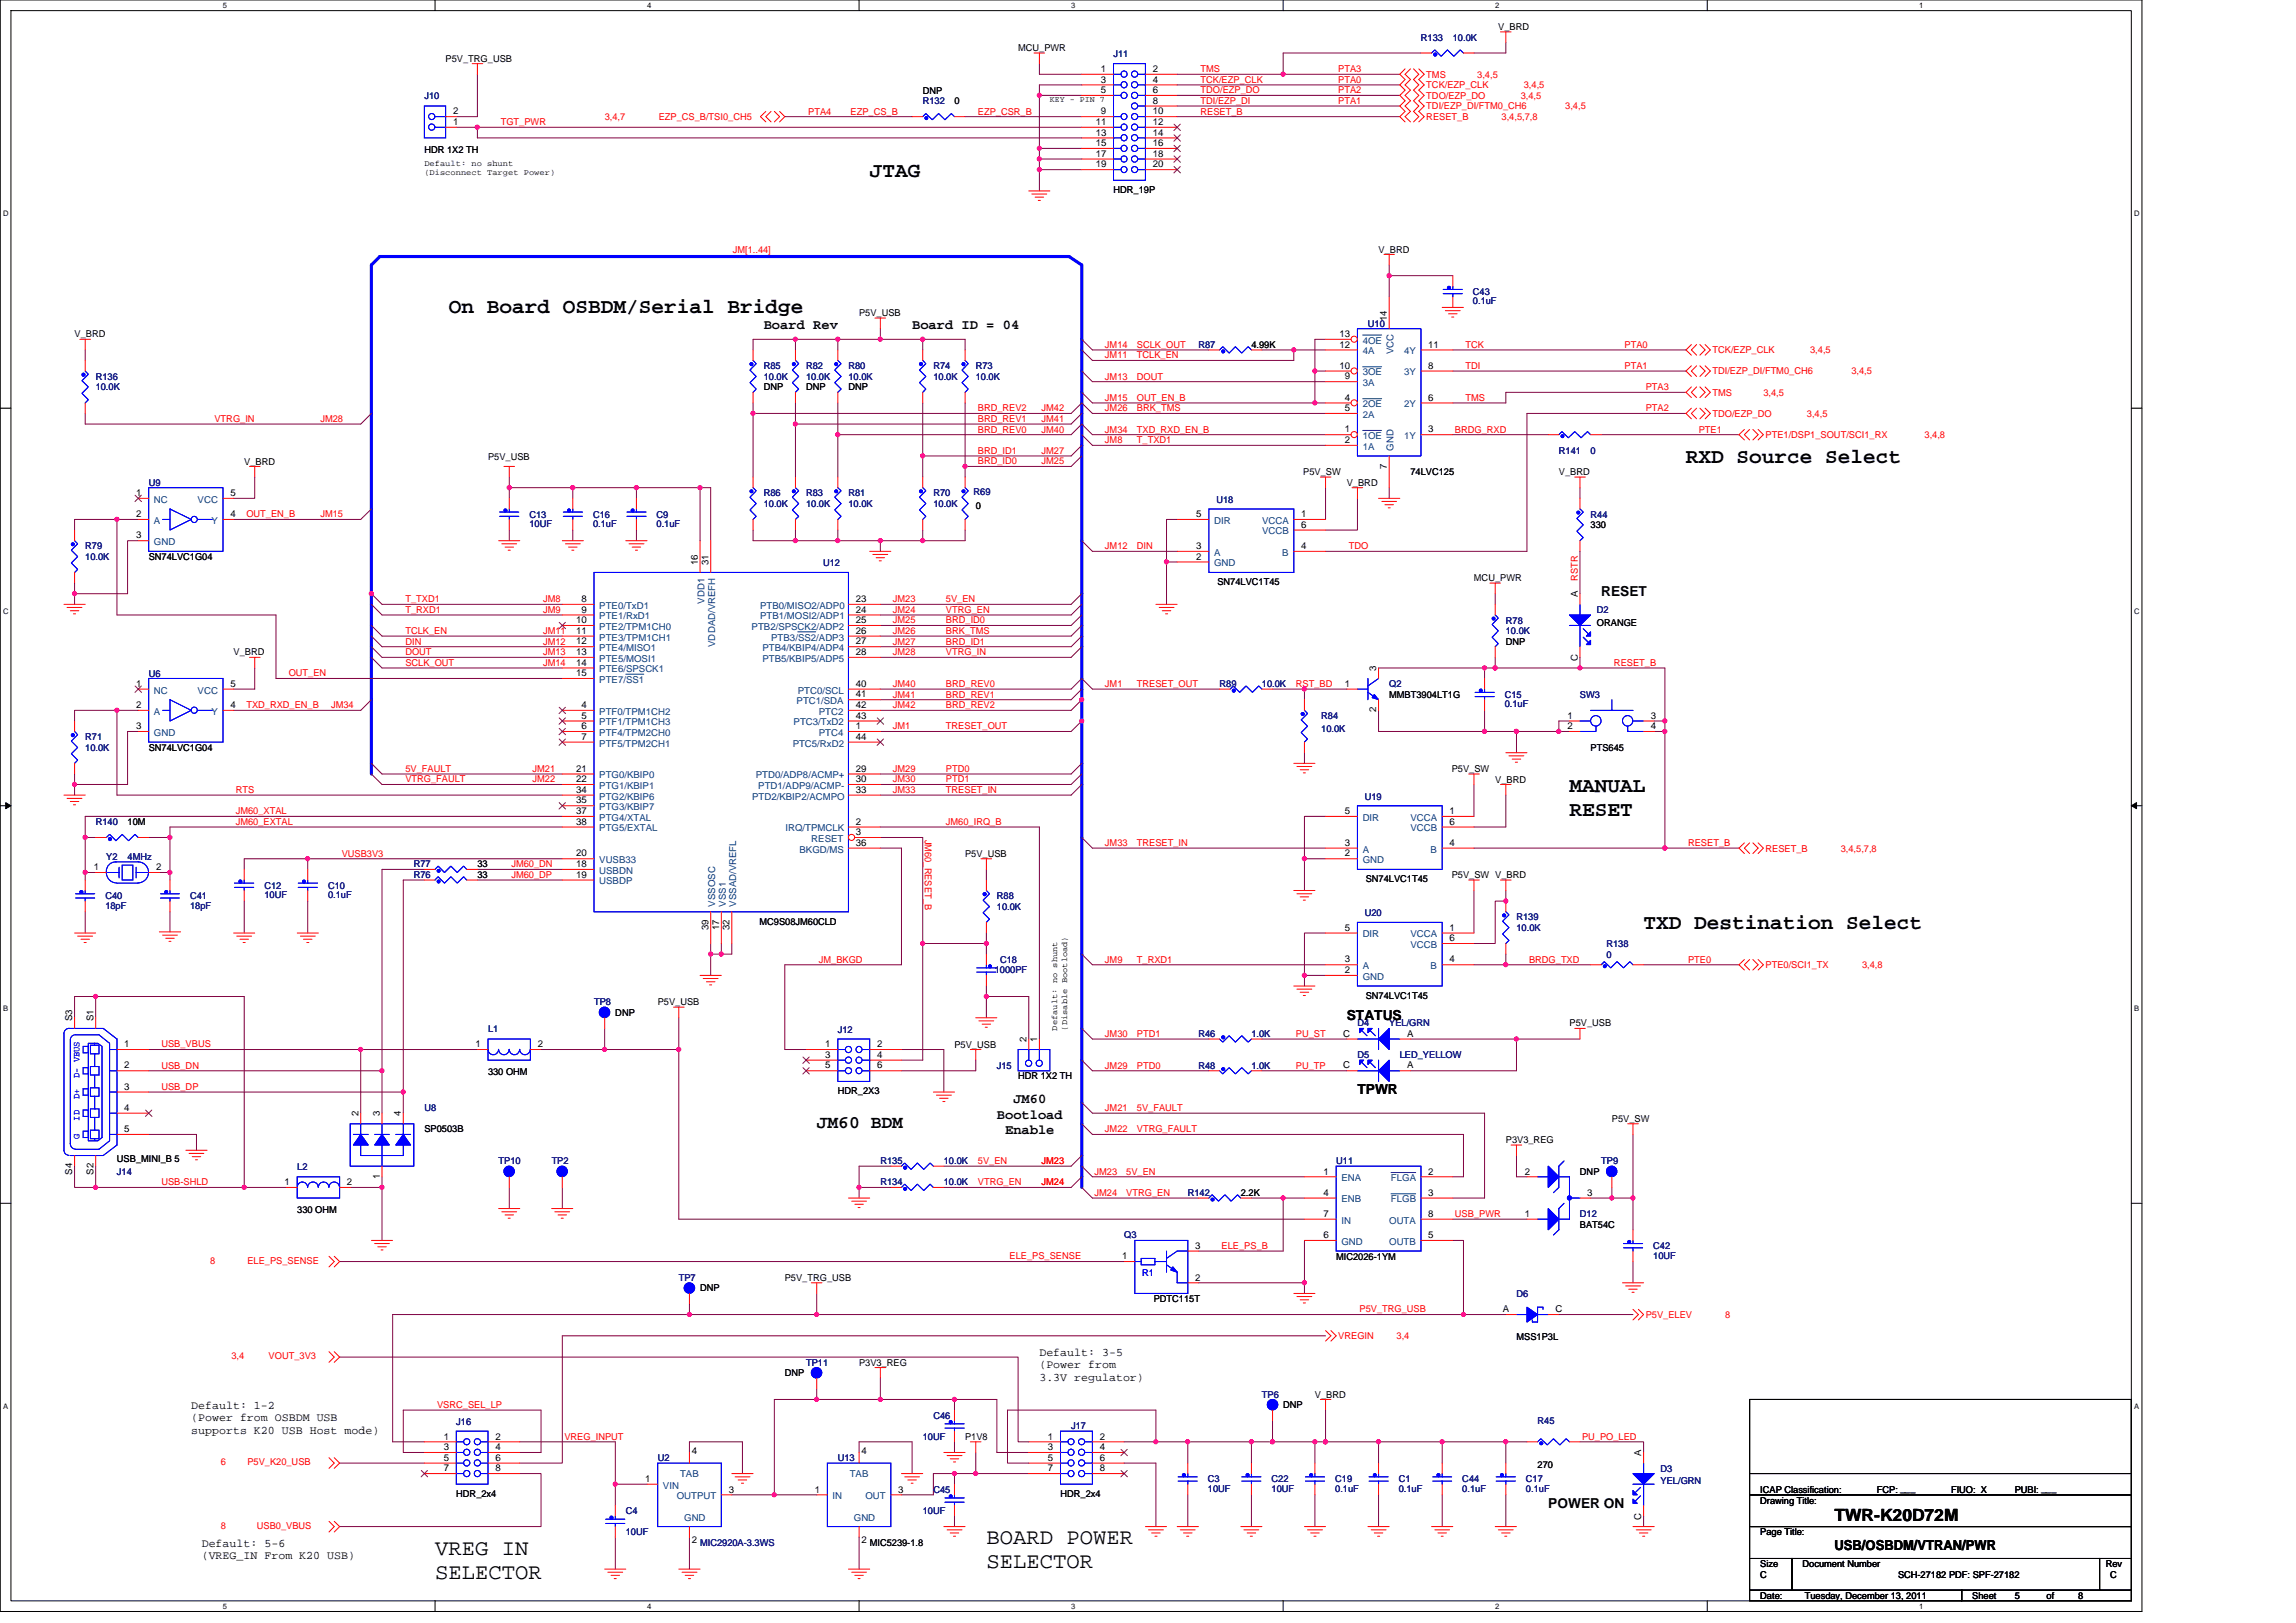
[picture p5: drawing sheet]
<svg xmlns="http://www.w3.org/2000/svg" width="297mm" height="210mm" viewBox="0 0 297 210" stroke-linecap="round" stroke-linejoin="round" font-family="sans-serif">
<defs><g id="words">
<g font-size="2.9">
<text x="56.3" y="201.2">VREG IN</text>
<text x="127.6" y="199.8">BOARD POWER</text>
<text x="127.6" y="202.9">SELECTOR</text>
<text x="56.3" y="204.3">SELECTOR</text>
</g>
<g font-size="2.7">
<text x="112.5" y="22.9">JTAG</text>
<text x="58.1" y="40.6">On Board OSBDM/Serial Bridge</text>
<text x="218.1" y="59.9">RXD Source Select</text>
<text x="203" y="102.4">MANUAL</text>
<text x="203" y="105.5">RESET</text>
<text x="212.6" y="120.2">TXD Destination Select</text>
</g>
<text font-size="2.3" x="105.7" y="145.9">JM60 BDM</text>
<text font-size="2.2" x="237.3" y="196.8">TWR-K20D72M</text>
<g font-size="1.8">
<text x="98.8" y="42.6">Board Rev</text>
<text x="118" y="42.6">Board ID = 04</text>
<text x="207.2" y="77.1">RESET</text>
<text x="174.2" y="132">STATUS</text>
<text x="131.1" y="142.7">JM60</text>
<text x="175.6" y="141.6">TPWR</text>
<text x="129" y="144.7">Bootload</text>
<text x="130" y="146.7">Enable</text>
<text x="200.3" y="195.1">POWER ON</text>
<text x="237.3" y="200.5">USB/OSBDM/VTRAN/PWR</text>
</g>
<g font-size="1.5">
<text x="134.5" y="175.4">Default: 3-5</text>
<text x="134.5" y="177">(Power from</text>
<text x="134.5" y="178.6">3.3V regulator)</text>
<text x="24.7" y="182.3">Default: 1-2</text>
<text x="24.7" y="183.9">(Power from OSBDM USB</text>
<text x="24.7" y="185.5">supports K20 USB Host mode)</text>
<text x="26.1" y="200.1">Default: 5-6</text>
<text x="26.1" y="201.7">(VREG_IN From K20 USB)</text>
</g>
<g font-size="1.2" fill="#000080">
<text x="183.8" y="5.2">R133</text>
<text x="188" y="5.2">10.0K</text>
<text x="144.1" y="7.4">J11</text>
<text x="54.9" y="12.8">J10</text>
<text x="119.4" y="13.5">R132</text>
<text x="190.6" y="38.2">C43</text>
<text x="190.6" y="39.4">0.1uF</text>
<text x="98.8" y="47.8">R85</text>
<text x="104.3" y="47.8">R82</text>
<text x="109.8" y="47.8">R80</text>
<text x="120.8" y="47.8">R74</text>
<text x="126.2" y="47.8">R73</text>
<text x="155" y="45">R87</text>
<text x="177" y="42.3">U10</text>
<text x="12.4" y="49.1">R136</text>
<text x="12.4" y="50.5">10.0K</text>
<text x="98.8" y="49.1">10.0K</text>
<text x="104.3" y="49.1">10.0K</text>
<text x="109.8" y="49.1">10.0K</text>
<text x="120.8" y="49.1">10.0K</text>
<text x="126.2" y="49.1">10.0K</text>
<text x="201.7" y="58.7">R141</text>
<text x="205.8" y="58.7">0</text>
<text x="19.2" y="62.8">U9</text>
<text x="98.8" y="64.2">R86</text>
<text x="98.8" y="65.6">10.0K</text>
<text x="104.3" y="64.2">R83</text>
<text x="104.3" y="65.6">10.0K</text>
<text x="109.8" y="64.2">R81</text>
<text x="109.8" y="65.6">10.0K</text>
<text x="120.8" y="64.2">R70</text>
<text x="120.8" y="65.6">10.0K</text>
<text x="126" y="64.1">R69</text>
<text x="157.4" y="65">U18</text>
<text x="11" y="71.1">R79</text>
<text x="68.5" y="67">C13</text>
<text x="68.5" y="68.2">10UF</text>
<text x="76.7" y="67">C16</text>
<text x="76.7" y="68.2">0.1uF</text>
<text x="84.9" y="67">C9</text>
<text x="84.9" y="68.2">0.1uF</text>
<text x="205.8" y="67">R44</text>
<text x="11" y="72.5">10.0K</text>
<text x="106.5" y="73.3">U12</text>
<text x="194.8" y="80.7">R78</text>
<text x="194.8" y="82">10.0K</text>
<text x="206.6" y="79.3">D2</text>
<text x="19.2" y="87.5">U6</text>
<text x="157.8" y="88.9">R89</text>
<text x="163.3" y="88.9">10.0K</text>
<text x="179.7" y="88.9">Q2</text>
<text x="11" y="95.8">R71</text>
<text x="170.9" y="93">R84</text>
<text x="170.9" y="94.7">10.0K</text>
<text x="194.7" y="90.3">C15</text>
<text x="194.7" y="91.5">0.1uF</text>
<text x="204.4" y="90.3">SW3</text>
<text x="11" y="97.1">10.0K</text>
<text x="12.4" y="106.7">R140</text>
<text x="176.6" y="103.4">U19</text>
<text x="13.8" y="111.3">Y2</text>
<text x="16.5" y="111.3">4MHz</text>
<text x="53.5" y="113.6">R76</text>
<text x="53.5" y="112.2">R77</text>
<text x="13.6" y="116.3">C40</text>
<text x="13.6" y="117.6">18pF</text>
<text x="24.6" y="116.3">C41</text>
<text x="24.6" y="117.6">18pF</text>
<text x="34.2" y="115">C12</text>
<text x="34.2" y="116.2">10UF</text>
<text x="42.4" y="115">C10</text>
<text x="42.4" y="116.2">0.1uF</text>
<text x="129" y="116.3">R88</text>
<text x="129" y="117.7">10.0K</text>
<text x="176.6" y="118.5">U20</text>
<text x="196.2" y="119.1">R139</text>
<text x="128.7" y="125.9">1000PF</text>
<text x="129.4" y="124.6">C18</text>
<text x="196.2" y="120.5">10.0K</text>
<text x="207.8" y="122.5">R138</text>
<text x="207.8" y="123.9">0</text>
<text x="76.9" y="130">TP8</text>
<text x="63.1" y="133.5">L1</text>
<text x="108.4" y="133.6">J12</text>
<text x="155" y="134.2">R46</text>
<text x="161.9" y="134.2">1.0K</text>
<text x="175.6" y="132.8">D4</text>
<text x="175.6" y="136.9">D5</text>
<text x="179.7" y="132.8">YEL/GRN</text>
<text x="181.1" y="136.9">LED_YELLOW</text>
<text x="54.9" y="143.8">U8</text>
<text x="129" y="138.3">J15</text>
<text x="155" y="138.3">R48</text>
<text x="161.9" y="138.3">1.0K</text>
<text x="15.1" y="152">J14</text>
<text x="38.5" y="151.3">L2</text>
<text x="64.5" y="150.6">TP10</text>
<text x="71.4" y="150.6">TP2</text>
<text x="113.9" y="153.4">R134</text>
<text x="113.9" y="150.6">R135</text>
<text x="122.1" y="153.4">10.0K</text>
<text x="122.1" y="150.6">10.0K</text>
<text x="153.7" y="154.7">R142</text>
<text x="172.9" y="150.6">U11</text>
<text x="207.2" y="150.6">TP9</text>
<text x="145.4" y="160.2">Q3</text>
<text x="204.4" y="157.5">D12</text>
<text x="213.9" y="161.6">C42</text>
<text x="87.8" y="165.7">TP7</text>
<text x="196.2" y="167.8">D6</text>
<text x="213.9" y="162.8">10UF</text>
<text x="104.3" y="176.7">TP11</text>
<text x="59" y="184.4">J16</text>
<text x="120.8" y="183.6">C46</text>
<text x="138.6" y="184.9">J17</text>
<text x="163.3" y="180.8">TP6</text>
<text x="198.9" y="184.2">R45</text>
<text x="85.1" y="189">U2</text>
<text x="108.4" y="189">U13</text>
<text x="119.4" y="186.3">10UF</text>
<text x="156.3" y="191.8">C3</text>
<text x="164.5" y="191.8">C22</text>
<text x="172.7" y="191.8">C19</text>
<text x="181" y="191.8">C1</text>
<text x="189.2" y="191.8">C44</text>
<text x="197.4" y="191.8">C17</text>
<text x="214.8" y="190.4">D3</text>
<text x="81" y="195.9">C4</text>
<text x="119.4" y="195.9">10UF</text>
<text x="120.8" y="193.1">C45</text>
<text x="156.3" y="193">10UF</text>
<text x="164.5" y="193">10UF</text>
<text x="172.7" y="193">0.1uF</text>
<text x="181" y="193">0.1uF</text>
<text x="189.2" y="193">0.1uF</text>
<text x="197.4" y="193">0.1uF</text>
<text x="214.8" y="192">YEL/GRN</text>
<text x="81" y="198.6">10UF</text>
<text x="90.6" y="200">MIC2920A-3.3WS</text>
</g>
<g font-size="1.2">
<text x="193.8" y="3.9">V_BRD</text>
<text x="57.7" y="8">P5V_TRG_USB</text>
<text x="131.7" y="6.6">MCU_PWR</text>
<text x="142.4" y="9.3">1</text>
<text x="142.4" y="10.7">3</text>
<text x="149.1" y="9.3">2</text>
<text x="149.1" y="10.7">4</text>
<text x="58.6" y="16.2">1</text>
<text x="58.6" y="14.8">2</text>
<text x="119.4" y="12.1">DNP</text>
<text x="123.5" y="13.5">0</text>
<text x="141.7" y="16.2">11</text>
<text x="141.7" y="17.5">13</text>
<text x="142.4" y="12">5</text>
<text x="142.4" y="14.8">9</text>
<text x="149.1" y="12">6</text>
<text x="149.1" y="13.4">8</text>
<text x="149.1" y="14.8">10</text>
<text x="149.1" y="16.2">12</text>
<text x="149.1" y="17.5">14</text>
<text x="54.9" y="19.8">HDR 1X2 TH</text>
<text x="141.7" y="18.9">15</text>
<text x="141.7" y="20.3">17</text>
<text x="141.7" y="21.7">19</text>
<text x="149.1" y="18.9">16</text>
<text x="149.1" y="20.3">18</text>
<text x="149.1" y="21.7">20</text>
<text x="144.1" y="25">HDR_19P</text>
<text x="178.3" y="32.7">V_BRD</text>
<text x="111.1" y="40.9">P5V_USB</text>
<text x="179.4" y="41.6" transform="rotate(-90 179.4 41.6)">14</text>
<text x="9.6" y="43.6">V_BRD</text>
<text x="161.9" y="45">4.99K</text>
<text x="173.3" y="47.7">10</text>
<text x="173.3" y="43.6">13</text>
<text x="173.3" y="45">12</text>
<text x="184.8" y="47.7">8</text>
<text x="184.8" y="45">11</text>
<text x="98.8" y="50.5">DNP</text>
<text x="104.3" y="50.5">DNP</text>
<text x="109.8" y="50.5">DNP</text>
<text x="174" y="51.8">4</text>
<text x="174" y="53.2">5</text>
<text x="174" y="49.1">9</text>
<text x="184.8" y="51.8">6</text>
<text x="63.1" y="59.6">P5V_USB</text>
<text x="174" y="55.9">1</text>
<text x="174" y="57.3">2</text>
<text x="184.8" y="55.9">3</text>
<text x="17.6" y="64.2">1</text>
<text x="29.8" y="64.2">5</text>
<text x="31.6" y="60.1">V_BRD</text>
<text x="126.2" y="65.9">0</text>
<text x="168.6" y="61.5">P5V_SW</text>
<text x="174.2" y="62.8">V_BRD</text>
<text x="179.4" y="60.6" transform="rotate(-90 179.4 60.6)">7</text>
<text x="182.5" y="61.5">74LVC125</text>
<text x="201.7" y="61.5">V_BRD</text>
<text x="17.6" y="69.7">3</text>
<text x="17.6" y="66.9">2</text>
<text x="29.8" y="66.9">4</text>
<text x="154.8" y="71">3</text>
<text x="154.8" y="66.9">5</text>
<text x="168.3" y="66.9">1</text>
<text x="168.3" y="68.3">6</text>
<text x="168.3" y="71">4</text>
<text x="205.8" y="68.3">330</text>
<text x="19.2" y="72.5">SN74LVC1G04</text>
<text x="75.2" y="77.9">8</text>
<text x="90.3" y="73.1" transform="rotate(-90 90.3 73.1)">16</text>
<text x="91.6" y="73.1" transform="rotate(-90 91.6 73.1)">31</text>
<text x="110.7" y="77.9">23</text>
<text x="154.8" y="72.4">2</text>
<text x="157.5" y="75.7">SN74LVC1T45</text>
<text x="190.7" y="75.2">MCU_PWR</text>
<text x="204.1" y="77.2" transform="rotate(-90 204.1 77.2)">A</text>
<text x="74.5" y="80.6">10</text>
<text x="74.5" y="82">11</text>
<text x="74.5" y="83.4">12</text>
<text x="75.2" y="79.3">9</text>
<text x="110.7" y="80.6">25</text>
<text x="110.7" y="83.4">27</text>
<text x="110.7" y="79.3">24</text>
<text x="110.7" y="82">26</text>
<text x="194.8" y="83.4">DNP</text>
<text x="206.6" y="81">ORANGE</text>
<text x="17.6" y="88.9">1</text>
<text x="29.8" y="88.9">5</text>
<text x="30.2" y="84.8">V_BRD</text>
<text x="74.5" y="87.5">15</text>
<text x="74.5" y="84.8">13</text>
<text x="74.5" y="86.1">14</text>
<text x="110.7" y="84.8">28</text>
<text x="110.7" y="88.9">40</text>
<text x="174" y="88.9">1</text>
<text x="178.1" y="86.8" transform="rotate(-90 178.1 86.8)">3</text>
<text x="204.1" y="85.5" transform="rotate(-90 204.1 85.5)">C</text>
<text x="17.6" y="94.3">3</text>
<text x="17.6" y="91.6">2</text>
<text x="29.8" y="91.6">4</text>
<text x="75.2" y="91.6">4</text>
<text x="75.2" y="93">5</text>
<text x="75.2" y="94.3">6</text>
<text x="75.2" y="95.7">7</text>
<text x="110.7" y="90.2">41</text>
<text x="110.7" y="93">43</text>
<text x="110.7" y="94.3">1</text>
<text x="110.7" y="91.6">42</text>
<text x="110.7" y="95.7">44</text>
<text x="178.1" y="92.2" transform="rotate(-90 178.1 92.2)">2</text>
<text x="179.7" y="90.3">MMBT3904LT1G</text>
<text x="202.8" y="93">1</text>
<text x="202.8" y="94.3">2</text>
<text x="213.6" y="93">3</text>
<text x="213.6" y="94.3">4</text>
<text x="19.2" y="97.1">SN74LVC1G04</text>
<text x="74.5" y="99.8">21</text>
<text x="74.5" y="101.2">22</text>
<text x="110.7" y="101.2">30</text>
<text x="110.7" y="99.8">29</text>
<text x="187.8" y="99.9">P5V_SW</text>
<text x="193.4" y="101.3">V_BRD</text>
<text x="205.8" y="97.1">PTS645</text>
<text x="16.5" y="106.7">10M</text>
<text x="74.5" y="102.6">34</text>
<text x="74.5" y="103.9">35</text>
<text x="74.5" y="105.3">37</text>
<text x="74.5" y="106.7">38</text>
<text x="110.7" y="102.6">33</text>
<text x="110.7" y="106.7">2</text>
<text x="174" y="105.3">5</text>
<text x="187.5" y="105.3">1</text>
<text x="187.5" y="106.7">6</text>
<text x="12.1" y="112.6">1</text>
<text x="20.2" y="112.6">2</text>
<text x="61.8" y="113.6">33</text>
<text x="61.8" y="112.2">33</text>
<text x="74.5" y="112.2">18</text>
<text x="74.5" y="113.6">19</text>
<text x="74.5" y="110.8">20</text>
<text x="110.7" y="108.1">3</text>
<text x="110.7" y="109.4">36</text>
<text x="124.9" y="110.8">P5V_USB</text>
<text x="174" y="110.8">2</text>
<text x="174" y="109.4">3</text>
<text x="187.5" y="109.4">4</text>
<text x="187.8" y="113.6">P5V_SW V_BRD</text>
<text x="98.3" y="119.6">MC9S08JM60CLD</text>
<text x="176.7" y="114.2">SN74LVC1T45</text>
<text x="91.6" y="120.3" transform="rotate(-90 91.6 120.3)">39</text>
<text x="93" y="120.3" transform="rotate(-90 93 120.3)">17</text>
<text x="94.4" y="120.3" transform="rotate(-90 94.4 120.3)">32</text>
<text x="174" y="125.9">2</text>
<text x="174" y="124.5">3</text>
<text x="174" y="120.4">5</text>
<text x="187.5" y="120.4">1</text>
<text x="187.5" y="121.8">6</text>
<text x="187.5" y="124.5">4</text>
<text x="79.6" y="131.4">DNP</text>
<text x="85.1" y="130">P5V_USB</text>
<text x="176.7" y="129.2">SN74LVC1T45</text>
<text x="9.4" y="132.1" transform="rotate(-90 9.4 132.1)">S3</text>
<text x="12.1" y="132.1" transform="rotate(-90 12.1 132.1)">S1</text>
<text x="16.1" y="135.5">1</text>
<text x="61.5" y="135.5">1</text>
<text x="69.6" y="135.5">2</text>
<text x="106.8" y="135.5">1</text>
<text x="106.8" y="136.9">3</text>
<text x="113.5" y="135.5">2</text>
<text x="113.5" y="136.9">4</text>
<text x="123.5" y="135.6">P5V_USB</text>
<text x="132.8" y="134.8" transform="rotate(-90 132.8 134.8)">2</text>
<text x="134.2" y="134.8" transform="rotate(-90 134.2 134.8)">1</text>
<text x="173.8" y="134.1">C</text>
<text x="182.1" y="134.1">A</text>
<text x="203" y="132.8">P5V_USB</text>
<text x="16.1" y="138.2">2</text>
<text x="16.1" y="141">3</text>
<text x="16.1" y="143.7">4</text>
<text x="63.1" y="139.1">330 OHM</text>
<text x="106.8" y="138.2">5</text>
<text x="108.4" y="141.6">HDR_2X3</text>
<text x="113.5" y="138.2">6</text>
<text x="131.7" y="139.7">HDR 1X2 TH</text>
<text x="173.8" y="138.2">C</text>
<text x="182.1" y="138.2">A</text>
<text x="16.1" y="146.5">5</text>
<text x="46.4" y="144.4" transform="rotate(-90 46.4 144.4)">2</text>
<text x="49.1" y="144.4" transform="rotate(-90 49.1 144.4)">3</text>
<text x="51.9" y="144.4" transform="rotate(-90 51.9 144.4)">4</text>
<text x="54.9" y="146.5">SP0503B</text>
<text x="194.8" y="147.9">P3V3_REG</text>
<text x="208.5" y="145.1">P5V_SW</text>
<text x="9.4" y="152" transform="rotate(-90 9.4 152)">S4</text>
<text x="12.1" y="152" transform="rotate(-90 12.1 152)">S2</text>
<text x="15.1" y="150.3">USB_MINI_B 5</text>
<text x="36.8" y="153.3">1</text>
<text x="44.9" y="153.3">2</text>
<text x="49.1" y="152.5" transform="rotate(-90 49.1 152.5)">1</text>
<text x="160.5" y="154.7">2.2K</text>
<text x="171.2" y="152">1</text>
<text x="171.2" y="154.7">4</text>
<text x="184.8" y="152">2</text>
<text x="184.8" y="154.7">3</text>
<text x="197.3" y="152">2</text>
<text x="204.4" y="152">DNP</text>
<text x="205.4" y="154.7">3</text>
<text x="38.5" y="156.9">330 OHM</text>
<text x="154.6" y="161.6">3</text>
<text x="171.2" y="160.2">6</text>
<text x="171.2" y="157.4">7</text>
<text x="184.8" y="160.2">5</text>
<text x="184.8" y="157.4">8</text>
<text x="197.3" y="157.4">1</text>
<text x="204.4" y="158.9">BAT54C</text>
<text x="90.6" y="167.1">DNP</text>
<text x="101.5" y="165.7">P5V_TRG_USB</text>
<text x="145.2" y="162.9">1</text>
<text x="154.6" y="165.7">2</text>
<text x="172.9" y="163">MIC2026-1YM</text>
<text x="149.3" y="168.5">PDTC115T</text>
<text x="194.4" y="169.8">A</text>
<text x="196.2" y="173.4">MSS1P3L</text>
<text x="201.2" y="169.8">C</text>
<text x="101.5" y="178.1">DNP</text>
<text x="111.1" y="176.7">P3V3_REG</text>
<text x="166" y="182.2">DNP</text>
<text x="170.1" y="180.8">V_BRD</text>
<text x="57.4" y="186.2">1</text>
<text x="57.4" y="187.6">3</text>
<text x="57.4" y="189">5</text>
<text x="57.4" y="190.4">7</text>
<text x="64.1" y="186.2">2</text>
<text x="64.1" y="187.6">4</text>
<text x="64.1" y="189">6</text>
<text x="64.1" y="190.4">8</text>
<text x="83.5" y="191.7">1</text>
<text x="89.5" y="188.1">4</text>
<text x="111.4" y="188.1">4</text>
<text x="124.9" y="186.3">P1V8</text>
<text x="135.6" y="186.2">1</text>
<text x="135.6" y="187.6">3</text>
<text x="135.6" y="189">5</text>
<text x="135.6" y="190.4">7</text>
<text x="142.3" y="186.2">2</text>
<text x="142.3" y="187.6">4</text>
<text x="142.3" y="189">6</text>
<text x="142.3" y="190.4">8</text>
<text x="198.9" y="189.9">270</text>
<text x="212.3" y="188.3" transform="rotate(-90 212.3 188.3)">A</text>
<text x="59" y="193.7">HDR_2x4</text>
<text x="94.3" y="193.1">3</text>
<text x="105.4" y="193.1">1</text>
<text x="116.2" y="193.1">3</text>
<text x="137.2" y="193.7">HDR_2x4</text>
<text x="212.3" y="196.6" transform="rotate(-90 212.3 196.6)">C</text>
<text x="227.7" y="194.5">Drawing Title:</text>
<text x="227.7" y="193.1">ICAP Classification:</text>
<text x="242.8" y="193.1">FCP: ___</text>
<text x="252.4" y="193.1">FIUO: X</text>
<text x="260.6" y="193.1">PUBI: ___</text>
<text x="89.5" y="199.6">2</text>
<text x="111.4" y="199.6">2</text>
<text x="112.5" y="200">MIC5239-1.8</text>
<text x="227.7" y="202.8">Size</text>
<text x="227.7" y="198.6">Page Title:</text>
<text x="233.2" y="202.8">Document Number</text>
<text x="272.4" y="202.8">Rev</text>
<text x="227.7" y="206.9">Date:</text>
<text x="227.7" y="204.1">C</text>
<text x="233.5" y="206.9">Tuesday, December 13, 2011</text>
<text x="245.6" y="204.1">SCH-27182 PDF: SPF-27182</text>
<text x="255.2" y="206.9">Sheet</text>
<text x="260.6" y="206.9">5</text>
<text x="264.8" y="206.9">of</text>
<text x="268.9" y="206.9">8</text>
<text x="273" y="204.1">C</text>
</g>
<g font-size="1.2" fill="#f00">
<text x="155.3" y="10.7">TCK/EZP_CLK</text>
<text x="155.3" y="9.3">TMS</text>
<text x="173.1" y="10.7">PTA0</text>
<text x="173.1" y="9.3">PTA3</text>
<text x="184.5" y="10">TMS</text>
<text x="184.5" y="11.4">TCK/EZP_CLK</text>
<text x="191.1" y="10">3,4,5</text>
<text x="197.1" y="11.4">3,4,5</text>
<text x="64.8" y="16.2">TGT_PWR</text>
<text x="78.2" y="15.5">3,4,7</text>
<text x="85.2" y="15.5">EZP_CS_B/TSI0_CH5</text>
<text x="104.6" y="14.8">PTA4</text>
<text x="110" y="14.8">EZP_CS_B</text>
<text x="126.5" y="14.8">EZP_CSR_B</text>
<text x="155.3" y="14.8">RESET_B</text>
<text x="155.3" y="13.4">TDI/EZP_DI</text>
<text x="155.3" y="12.1">TDO/EZP_DO</text>
<text x="173.1" y="13.4">PTA1</text>
<text x="173.1" y="12.1">PTA2</text>
<text x="184.5" y="15.5">RESET_B</text>
<text x="184.5" y="12.8">TDO/EZP_DO</text>
<text x="184.5" y="14.2">TDI/EZP_DI/FTM0_CH6</text>
<text x="194.3" y="15.5">3,4,5,7,8</text>
<text x="196.7" y="12.8">3,4,5</text>
<text x="202.5" y="14.2">3,4,5</text>
<text x="94.8" y="32.8">JM[1..44]</text>
<text x="143" y="46.4">JM11</text>
<text x="143" y="45">JM14</text>
<text x="147.1" y="46.4">TCLK_EN</text>
<text x="147.1" y="45">SCLK_OUT</text>
<text x="189.6" y="47.7">TDI</text>
<text x="189.6" y="45">TCK</text>
<text x="210.2" y="45">PTA0</text>
<text x="210.2" y="47.7">PTA1</text>
<text x="221.5" y="45.7">TCK/EZP_CLK</text>
<text x="234.2" y="45.7">3,4,5</text>
<text x="126.5" y="53.2">BRD_REV2</text>
<text x="134.7" y="53.2">JM42</text>
<text x="143" y="53.2">JM26</text>
<text x="143" y="49.1">JM13</text>
<text x="143" y="51.9">JM15</text>
<text x="147.1" y="53.2">BRK_TMS</text>
<text x="147.1" y="49.1">DOUT</text>
<text x="147.1" y="51.9">OUT_EN_B</text>
<text x="189.6" y="51.9">TMS</text>
<text x="212.9" y="50.5">PTA3</text>
<text x="212.9" y="53.2">PTA2</text>
<text x="221.5" y="51.2">TMS</text>
<text x="221.5" y="53.9">TDO/EZP_DO</text>
<text x="221.5" y="48.5">TDI/EZP_DI/FTM0_CH6</text>
<text x="228.1" y="51.2">3,4,5</text>
<text x="233.8" y="53.9">3,4,5</text>
<text x="239.5" y="48.5">3,4,5</text>
<text x="27.7" y="54.6">VTRG_IN</text>
<text x="41.5" y="54.6">JM28</text>
<text x="126.5" y="54.6">BRD_REV1</text>
<text x="126.5" y="58.7">BRD_ID1</text>
<text x="126.5" y="56">BRD_REV0</text>
<text x="134.7" y="54.6">JM41</text>
<text x="134.7" y="56">JM40</text>
<text x="134.7" y="58.7">JM27</text>
<text x="143" y="57.3">JM8</text>
<text x="143" y="56">JM34</text>
<text x="147.1" y="57.3">T_TXD1</text>
<text x="147.1" y="56">TXD_RXD_EN_B</text>
<text x="188.2" y="56">BRDG_RXD</text>
<text x="219.8" y="56">PTE1</text>
<text x="228.4" y="56.7">PTE1/DSP1_SOUT/SCI1_RX</text>
<text x="249" y="56.7">3,4,8</text>
<text x="126.5" y="60.1">BRD_ID0</text>
<text x="134.7" y="60.1">JM25</text>
<text x="31.9" y="66.9">OUT_EN_B</text>
<text x="41.5" y="66.9">JM15</text>
<text x="143" y="71.1">JM12</text>
<text x="147.1" y="71.1">DIN</text>
<text x="174.5" y="71.1">TDO</text>
<text x="52.4" y="77.9">T_TXD1</text>
<text x="70.3" y="77.9">JM8</text>
<text x="115.5" y="77.9">JM23</text>
<text x="122.4" y="77.9">5V_EN</text>
<text x="204.1" y="75.2" transform="rotate(-90 204.1 75.2)">RSTR</text>
<text x="52.4" y="79.3">T_RXD1</text>
<text x="52.4" y="82">TCLK_EN</text>
<text x="52.4" y="83.4">DIN</text>
<text x="70.3" y="79.3">JM9</text>
<text x="70.3" y="82">JM11</text>
<text x="70.3" y="83.4">JM12</text>
<text x="115.5" y="80.6">JM25</text>
<text x="115.5" y="79.3">JM24</text>
<text x="115.5" y="82">JM26</text>
<text x="115.5" y="83.4">JM27</text>
<text x="122.4" y="80.6">BRD_ID0</text>
<text x="122.4" y="79.3">VTRG_EN</text>
<text x="122.4" y="82">BRK_TMS</text>
<text x="122.4" y="83.4">BRD_ID1</text>
<text x="37.4" y="87.5">OUT_EN</text>
<text x="52.4" y="86.1">SCLK_OUT</text>
<text x="52.4" y="84.8">DOUT</text>
<text x="70.3" y="86.1">JM14</text>
<text x="70.3" y="84.8">JM13</text>
<text x="115.5" y="88.9">JM40</text>
<text x="115.5" y="84.8">JM28</text>
<text x="122.4" y="88.9">BRD_REV0</text>
<text x="122.4" y="84.8">VTRG_IN</text>
<text x="143" y="88.9">JM1</text>
<text x="147.1" y="88.9">TRESET_OUT</text>
<text x="167.7" y="88.9">RST_BD</text>
<text x="208.8" y="86.1">RESET_B</text>
<text x="31.9" y="91.6">TXD_RXD_EN_B</text>
<text x="42.8" y="91.6">JM34</text>
<text x="115.5" y="90.3">JM41</text>
<text x="115.5" y="94.4">JM1</text>
<text x="115.5" y="91.6">JM42</text>
<text x="122.4" y="90.3">BRD_REV1</text>
<text x="122.4" y="94.4">TRESET_OUT</text>
<text x="122.4" y="91.6">BRD_REV2</text>
<text x="52.4" y="99.9">5V_FAULT</text>
<text x="52.4" y="101.2">VTRG_FAULT</text>
<text x="68.9" y="99.9">JM21</text>
<text x="68.9" y="101.2">JM22</text>
<text x="115.5" y="99.9">JM29</text>
<text x="115.5" y="101.2">JM30</text>
<text x="122.4" y="99.9">PTD0</text>
<text x="122.4" y="101.2">PTD1</text>
<text x="30.5" y="106.7">JM60_EXTAL</text>
<text x="30.5" y="105.3">JM60_XTAL</text>
<text x="30.5" y="102.6">RTS</text>
<text x="115.5" y="102.6">JM33</text>
<text x="122.4" y="106.7">JM60_IRQ_B</text>
<text x="122.4" y="102.6">TRESET_IN</text>
<text x="44.2" y="110.8">VUSB3V3</text>
<text x="66.2" y="112.2">JM60_DN</text>
<text x="66.2" y="113.6">JM60_DP</text>
<text x="119.7" y="108.6" transform="rotate(90 119.7 108.6)">JM60_RESET_B</text>
<text x="143" y="109.5">JM33</text>
<text x="147.1" y="109.5">TRESET_IN</text>
<text x="218.4" y="109.5">RESET_B</text>
<text x="228.4" y="110.2">RESET_B</text>
<text x="238.1" y="110.2">3,4,5,7,8</text>
<text x="105.9" y="124.5">JM_BKGD</text>
<text x="143" y="124.5">JM9</text>
<text x="147.1" y="124.5">T_RXD1</text>
<text x="197.8" y="124.5">BRDG_TXD</text>
<text x="218.4" y="124.5">PTE0</text>
<text x="228.4" y="125.3">PTE0/SCI1_TX</text>
<text x="240.9" y="125.3">3,4,8</text>
<text x="20.9" y="135.5">USB_VBUS</text>
<text x="143" y="134.2">JM30</text>
<text x="147.1" y="134.2">PTD1</text>
<text x="167.7" y="134.2">PU_ST</text>
<text x="20.9" y="138.3">USB_DN</text>
<text x="20.9" y="141">USB_DP</text>
<text x="143" y="143.7">JM21</text>
<text x="143" y="138.3">JM29</text>
<text x="147.1" y="143.7">5V_FAULT</text>
<text x="147.1" y="138.3">PTD0</text>
<text x="167.7" y="138.3">PU_TP</text>
<text x="143" y="146.5">JM22</text>
<text x="147.1" y="146.5">VTRG_FAULT</text>
<text x="20.9" y="153.4">USB-SHLD</text>
<text x="126.5" y="150.6">5V_EN</text>
<text x="126.5" y="153.4">VTRG_EN</text>
<text x="134.7" y="150.6">JM23</text>
<text x="134.7" y="153.4">JM24</text>
<text x="141.6" y="154.7">JM24</text>
<text x="141.6" y="152">JM23</text>
<text x="145.7" y="154.7">VTRG_EN</text>
<text x="145.7" y="152">5V_EN</text>
<text x="158" y="161.6">ELE_PS_B</text>
<text x="188.2" y="157.5">USB_PWR</text>
<text x="27.2" y="163.5">8</text>
<text x="32" y="163.5">ELE_PS_SENSE</text>
<text x="130.6" y="162.9">ELE_PS_SENSE</text>
<text x="173.1" y="173.3">VREGIN</text>
<text x="175.9" y="169.8">P5V_TRG_USB</text>
<text x="180.7" y="173.3">3,4</text>
<text x="212.9" y="170.5">P5V_ELEV</text>
<text x="223.2" y="170.5">8</text>
<text x="29.9" y="175.9">3,4</text>
<text x="34.8" y="175.9">VOUT_3V3</text>
<text x="56.6" y="182.2">VSRC_SEL_LP</text>
<text x="28.6" y="189.6">6</text>
<text x="32" y="189.6">P5V_K20_USB</text>
<text x="73" y="186.3">VREG_INPUT</text>
<text x="204.7" y="186.3">PU_PO_LED</text>
<text x="28.6" y="197.8">8</text>
<text x="33.2" y="197.8">USB0_VBUS</text>
</g>
<g font-size="1.2" fill="#004080">
<text x="176.3" y="44.5">4OE</text>
<text x="176.3" y="45.8">4A</text>
<text x="180.3" y="45.8" transform="rotate(-90 180.3 45.8)">VCC</text>
<text x="181.7" y="45.8">4Y</text>
<text x="176.3" y="52.7">2OE</text>
<text x="176.3" y="48.6">3OE</text>
<text x="176.3" y="50">3A</text>
<text x="181.7" y="52.7">2Y</text>
<text x="181.7" y="48.6">3Y</text>
<text x="176.3" y="56.8">1OE</text>
<text x="176.3" y="58.2">1A</text>
<text x="176.3" y="54.1">2A</text>
<text x="180.3" y="58.3" transform="rotate(-90 180.3 58.3)">GND</text>
<text x="181.7" y="56.8">1Y</text>
<text x="19.9" y="65">NC</text>
<text x="25.6" y="65">VCC</text>
<text x="19.9" y="70.5">GND</text>
<text x="19.9" y="67.8">A</text>
<text x="27.4" y="67.8">Y</text>
<text x="157.1" y="71.9">A</text>
<text x="157.1" y="67.8">DIR</text>
<text x="163.3" y="67.8">VCCA</text>
<text x="163.3" y="69.2">VCCB</text>
<text x="165.9" y="71.9">B</text>
<text x="157.1" y="73.3">GND</text>
<text x="77.5" y="78.8">PTE0/TxD1</text>
<text x="77.5" y="80.1">PTE1/RxD1</text>
<text x="77.5" y="81.5">PTE2/TPM1CH0</text>
<text x="77.5" y="82.9">PTE3/TPM1CH1</text>
<text x="91.1" y="78.1" transform="rotate(-90 91.1 78.1)">VDD1</text>
<text x="92.5" y="83.7" transform="rotate(-90 92.5 83.7)">VDDAD/VREFH</text>
<text x="97.2" y="81.5">PTB2/SPSCK2/ADP2</text>
<text x="98.3" y="78.8">PTB0/MISO2/ADP0</text>
<text x="98.3" y="80.1">PTB1/MOSI2/ADP1</text>
<text x="99.8" y="82.9">PTB3/SS2/ADP3</text>
<text x="19.9" y="89.7">NC</text>
<text x="25.6" y="89.7">VCC</text>
<text x="77.5" y="84.2">PTE4/MISO1</text>
<text x="77.5" y="85.6">PTE5/MOSI1</text>
<text x="77.5" y="87">PTE6/SPSCK1</text>
<text x="77.5" y="88.3">PTE7/SS1</text>
<text x="98.6" y="84.2">PTB4/KBIP4/ADP4</text>
<text x="98.6" y="85.6">PTB5/KBIP5/ADP5</text>
<text x="103.2" y="89.7">PTC0/SCL</text>
<text x="19.9" y="95.2">GND</text>
<text x="19.9" y="92.5">A</text>
<text x="27.4" y="92.5">Y</text>
<text x="77.5" y="92.5">PTF0/TPM1CH2</text>
<text x="77.5" y="93.9">PTF1/TPM1CH3</text>
<text x="77.5" y="95.2">PTF4/TPM2CH0</text>
<text x="102.7" y="93.9">PTC3/TxD2</text>
<text x="103.1" y="91.1">PTC1/SDA</text>
<text x="105.9" y="95.2">PTC4</text>
<text x="105.9" y="92.5">PTC2</text>
<text x="77.5" y="96.6">PTF5/TPM2CH1</text>
<text x="77.5" y="100.7">PTG0/KBIP0</text>
<text x="97.8" y="100.7">PTD0/ADP8/ACMP+</text>
<text x="102.5" y="96.6">PTC5/RxD2</text>
<text x="77.5" y="102.1">PTG1/KBIP1</text>
<text x="77.5" y="103.4">PTG2/KBIP6</text>
<text x="77.5" y="104.8">PTG3/KBIP7</text>
<text x="77.5" y="106.2">PTG4/XTAL</text>
<text x="77.5" y="107.6">PTG5/EXTAL</text>
<text x="97.3" y="103.4">PTD2/KBIP2/ACMPO</text>
<text x="98.1" y="102.1">PTD1/ADP9/ACMP-</text>
<text x="101.6" y="107.6">IRQ/TPMCLK</text>
<text x="176.3" y="106.2">DIR</text>
<text x="182.5" y="106.2">VCCA</text>
<text x="182.5" y="107.6">VCCB</text>
<text x="77.5" y="113.1">USBDN</text>
<text x="77.5" y="111.7">VUSB33</text>
<text x="103.4" y="110.3">BKGD/MS</text>
<text x="105" y="108.9">RESET</text>
<text x="176.3" y="111.7">GND</text>
<text x="176.3" y="110.3">A</text>
<text x="185.1" y="110.3">B</text>
<text x="77.5" y="114.4">USBDP</text>
<text x="92.5" y="117.3" transform="rotate(-90 92.5 117.3)">VSSOSC</text>
<text x="93.9" y="117.3" transform="rotate(-90 93.9 117.3)">VSS1</text>
<text x="95.2" y="117.3" transform="rotate(-90 95.2 117.3)">VSSAD/VREFL</text>
<text x="176.3" y="125.4">A</text>
<text x="176.3" y="121.3">DIR</text>
<text x="182.5" y="121.3">VCCA</text>
<text x="182.5" y="122.6">VCCB</text>
<text x="185.1" y="125.4">B</text>
<text x="176.3" y="126.8">GND</text>
<text x="173.5" y="152.8">ENA</text>
<text x="173.5" y="155.6">ENB</text>
<text x="180" y="152.8">FLGA</text>
<text x="180" y="155.6">FLGB</text>
<text x="173.5" y="161.1">GND</text>
<text x="173.5" y="158.3">IN</text>
<text x="179.7" y="161.1">OUTB</text>
<text x="179.7" y="158.3">OUTA</text>
<text x="88" y="191.1">TAB</text>
<text x="109.9" y="191.1">TAB</text>
<text x="85.8" y="192.6">VIN</text>
<text x="87.6" y="194">OUTPUT</text>
<text x="88.5" y="196.8">GND</text>
<text x="107.7" y="194">IN</text>
<text x="110.5" y="196.8">GND</text>
<text x="112" y="194">OUT</text>
</g>
<g font-size="1.2" fill="#00f">
<text x="10.3" y="142.2" transform="rotate(-90 10.3 142.2)">D+</text>
<text x="10.3" y="139.5" transform="rotate(-90 10.3 139.5)">D- VBUS</text>
<text x="10.3" y="147.3" transform="rotate(-90 10.3 147.3)">G</text>
<text x="10.3" y="145" transform="rotate(-90 10.3 145)">ID</text>
<text x="147.8" y="165">R1</text>
</g>
<g font-size="1.1">
<text x="135.8" y="13.2">KEY - PIN 7</text>
<text x="54.9" y="21.5">Default: no shunt</text>
<text x="54.9" y="22.6">(Disconnect Target Power)</text>
<text x="136.8" y="133.3" transform="rotate(-90 136.8 133.3)">Default: no shunt</text>
<text x="138" y="133.3" transform="rotate(-90 138 133.3)">(Disable Bootload)</text>
</g>
<g font-size="1">
<text x="28.8" y="1">5</text>
<text x="83.7" y="1">4</text>
<text x="138.6" y="1">3</text>
<text x="193.4" y="1">2</text>
<text x="248.3" y="1">1</text>
<text x=".4" y="28">D</text>
<text x="276.1" y="28">D</text>
<text x=".4" y="79.4">C</text>
<text x="276.1" y="79.4">C</text>
<text x=".4" y="130.9">B</text>
<text x="276.1" y="130.9">B</text>
<text x=".4" y="182.3">A</text>
<text x="276.1" y="182.3">A</text>
<text x="28.8" y="208.2">5</text>
<text x="83.7" y="208.2">4</text>
<text x="138.6" y="208.2">3</text>
<text x="193.4" y="208.2">2</text>
<text x="248.3" y="208.2">1</text>
</g>
</g></defs>
<path d="M0 0h277.1v208.5h-277.1zM1.4 1.4h274.3v205.7h-274.3z" fill="none" stroke="#000" stroke-width=".13"/>
<g fill="#fff">
<path d="M28.8 .1h.6v1.1h-.6z"/>
<path d="M28.8 207.3h.6v1.1h-.6z"/>
</g>
<path d="M56.3 0v1.4M56.3 207.1v1.4" fill="none" stroke="#000" stroke-width=".13"/>
<g fill="#fff">
<path d="M83.7 .1h.6v1.1h-.6z"/>
<path d="M83.7 207.3h.6v1.1h-.6z"/>
</g>
<path d="M111.1 0v1.4M111.1 207.1v1.4" fill="none" stroke="#000" stroke-width=".13"/>
<g fill="#fff">
<path d="M138.6 .1h.5v1.1h-.5z"/>
<path d="M138.6 207.3h.5v1.1h-.5z"/>
</g>
<path d="M166 0v1.4M166 207.1v1.4" fill="none" stroke="#000" stroke-width=".13"/>
<g fill="#fff">
<path d="M193.4 .1h.6v1.1h-.6z"/>
<path d="M193.4 207.3h.6v1.1h-.6z"/>
</g>
<path d="M220.9 0v1.4M220.9 207.1v1.4" fill="none" stroke="#000" stroke-width=".13"/>
<g fill="#fff">
<path d="M248.3 .1h.6v1.1h-.6z"/>
<path d="M248.3 207.3h.6v1.1h-.6z"/>
<path d="M.4 27.1h.7v1.1h-.7z"/>
<path d="M276.1 27.1h.7v1.1h-.7z"/>
<path d="M.4 78.5h.7v1.1h-.7z"/>
<path d="M276.1 78.5h.7v1.1h-.7z"/>
</g>
<path d="M0 52.8h1.4M275.7 52.8h1.4" fill="none" stroke="#000" stroke-width=".13"/>
<g fill="#fff">
<path d="M.4 130h.7v1.1h-.7z"/>
<path d="M276.1 130h.7v1.1h-.7z"/>
</g>
<path d="M0 104.2h1.4M275.7 104.2h1.4" fill="none" stroke="#000" stroke-width=".13"/>
<path d="M.7 103.8l.7 .4-.7 .4zM275.7 104.2l.7-.4v.8z" fill="#000" stroke="#000" stroke-width=".13"/>
<g fill="#fff">
<path d="M.4 181.4h.7v1.1h-.7z"/>
<path d="M276.1 181.4h.7v1.1h-.7z"/>
</g>
<path d="M0 155.7h1.4M275.7 155.7h1.4M226.4 193.4h49.3v4.1h-49.3zM226.4 197.5h49.3v4.1h-49.3zM226.4 181.1h49.3v12.3h-49.3zM226.4 190.6h49.3M226.4 205.7h27.4v1.4h-27.4zM226.4 201.6h5.4v4.1h-5.4zM231.8 201.6h39.8v4.1h-39.8zM253.8 205.7h21.9v1.4h-21.9zM271.6 201.6h4.1v4.1h-4.1z" fill="none" stroke="#000" stroke-width=".13"/>
<g fill="none" stroke="#800040" stroke-width=".13">
<path d="M59 16.5h2.8M61.8 9.6v5.5h-2.8M61.8 16.5v1.3h78.2M61.8 16.5h78.2M101.5 15.1h16.5M124.9 15.1h15.1M134.5 19.2v1.4M134.5 8.2v1.4h5.5M134.5 12.3v6.9M134.5 12.3h5.5M134.5 19.2h5.5M140 11h-5.5v1.3"/>
<path d="M152.3 9.6h13.7M152.3 11h28.8M152.3 15.1h28.8M152.3 13.7h28.8M152.3 12.3h28.8M166 9.6h15.1M183.8 6.9h-17.8v2.7M194.8 5.5v1.4h-4.1M134.5 20.6v1.3M134.5 20.6h5.5M134.5 21.9h5.5M134.5 21.9v2.8"/>
<path d="M179.7 34.3v1.4M179.7 35.7v2.7M179.7 35.7h8.3M11 45.3v1.3M11 53.5v1.4h35.7l1.3-1.4M97.4 52.1v1.4M97.4 53.5h41.2l1.4-1.4 1.3 1.4h30.2M97.4 53.5v8.2M102.9 43.9h5.5M102.9 52.1v2.8M102.9 54.9v6.8M102.9 43.9v1.4"/>
<path d="M102.9 43.9h-5.5v1.4M108.4 56.2v5.5M108.4 52.1v4.1M108.4 43.9v1.4M108.4 56.2h30.2l1.4-1.3 1.3 1.3h30.2M108.4 43.9h5.5M113.9 43.9h5.5M113.9 42.5v1.4M119.4 59v2.7M119.4 52.1v6.9M119.4 43.9v1.4M119.4 43.9h5.5v1.4"/>
<path d="M124.9 52.1v8.2M140 56.2l1.3 1.4h30.2M140 48l1.3 1.4h30.2M140 43.9l1.3 1.4h15.1M140 50.8l1.3 1.3h28.8M140 59l-1.4 1.3h-13.7M140 53.5l-1.4 1.4h-35.7M140 57.6l-1.4 1.4h-19.2M163.3 45.3h4.1M167.4 45.3h4.1M167.4 45.3v1.3h-26.1l-1.3-1.3M170.1 48h1.4"/>
<path d="M170.1 48v4.1M170.1 52.1h1.4M171.5 43.9h-1.4v4.1M188 56.2h12.3M188 45.3h30.1M188 48h30.1M207.2 56.2h17.8M218.1 53.5h-20.6v17.8h-26M218.1 50.8h-23.3v1.3h-6.8M9.6 75.4v1.4M9.6 76.8v1.4M15.1 67.2v12.4h20.6v8.2h37"/>
<path d="M15.1 67.2h2.8M15.1 67.2h-5.5v1.4M17.9 70h-1.4v6.8h-6.9M33 61.7v2.8h-2.8M48 76.8l1.4 1.4h23.3M48 78.2l1.4 1.4h23.3M48 65.8l-1.3 1.4h-16.5M65.9 68.6v1.4M65.9 63.1h8.2M65.9 61.7v1.4M65.9 63.1v1.4M74.1 68.6v1.4"/>
<path d="M74.1 63.1h8.2M74.1 63.1v1.4M82.3 63.1v1.4M82.3 68.6v1.4M82.3 63.1h8.3M90.6 63.1v6.9M90.6 63.1h1.3v6.9M97.4 68.6v1.4h5.5M102.9 68.6v1.4M102.9 70h5.5M108.4 68.6v1.4M108.4 70h5.5"/>
<path d="M113.9 70h5.5M113.9 70v1.3M119.4 68.6v1.4M124.9 60.3v1.4M124.9 68.6v1.4h-5.5M140 79.6l-1.4 1.3h-24.7M140 70l1.3 1.3h11M140 76.8l-1.4 1.4h-24.7M140 78.2l-1.4 1.4h-24.7M150.9 72.7v5.5M152.3 67.2h-1.4v5.5h1.4M171.5 63.1v4.1"/>
<path d="M175.6 64.5v4.1h-4.1M179.7 63.1v1.4M193.4 76.8v1.4M204.4 71.3v5.5M204.4 63.1v1.4M15.1 91.9v11h57.6M15.1 91.9h2.8M15.1 91.9h-5.5v1.4M17.9 94.6h-1.4v6.9h-6.9M33 86.4v2.8h-2.8M48 85l1.4 1.4h23.3M48 98.8l1.4 1.3h23.3"/>
<path d="M48 80.9l1.4 1.4h23.3M48 82.3l1.4 1.4h23.3M48 83.7l1.4 1.3h23.3M48 90.5l-1.3 1.4h-16.5M113.9 89.2h24.7l1.4-1.4 1.3 1.4h16.5M140 89.2l-1.4 1.3h-24.7M140 80.9l-1.4 1.4h-24.7M140 98.8l-1.4 1.3h-24.7M140 93.3l-1.4 1.3h-24.7M140 83.7l-1.4 1.3h-24.7M140 90.5l-1.4 1.4h-24.7M140 82.3l-1.4 1.4h-24.7"/>
<path d="M164.6 89.2h4.2v1.3M168.8 89.2h5.4M168.8 97.4v1.4M178.3 86.4h13.8v1.4M178.3 91.9v2.7h13.8M192.1 94.6h4.1M192.1 86.4h1.3M192.1 91.9v2.7M193.4 85v1.4M193.4 86.4h11M196.2 94.6h5.5M196.2 94.6v2.8"/>
<path d="M201.7 94.6h1.3M203 93.3h-1.3v1.3M204.4 85v1.4M204.4 86.4h11v6.9M214 93.3h1.4v1.3M214 94.6h1.4M215.4 94.6v15.1h-24.7M9.6 101.5v1.4M9.6 100.1v1.4M11 118v2.7M11 108.4v4.5M11 108.4h1.4"/>
<path d="M11 112.9h1.4M11 112.9v1M19.2 108.4h2.8M20.6 112.9h1.4M22 118v2.6M22 112.9v1M22 108.4v4.5M31.6 116.6v4.1M39.8 111.1v1.4M39.8 116.6v4.1M39.8 111.1h-8.2v1.4M39.8 111.1h32.9"/>
<path d="M48 100.1l1.4 1.4h23.3M54.9 112.5h-5.5v26M54.9 113.9h-2.7v27.4M61.8 112.5h10.9M61.8 113.9h10.9M72.7 107h-50.7v1.4M72.7 105.6h-61.7v2.8M113.9 108.4h5.5v13.7M113.9 109.7h2.7v15.1h-15.1v11h2.8M113.9 107h20.6v27.4M127.6 112.5v1.4M140 108.4l1.3 1.3h30.2"/>
<path d="M140 100.1l-1.4 1.4h-24.7M140 101.5l-1.4 1.4h-24.7M171.5 105.6h-2.7v5.5M171.5 111.1h-2.7v4.1M190.7 101.5v4.1M190.7 115.2v5.5M194.8 115.2v1.4h-1.4v5.5h-2.7M194.8 102.9v4.1h-4.1M215.4 109.7h9.6M12.4 128.9h19.2v24.7M12.4 128.9v2.8M12.4 128.9h-2.8v2.8"/>
<path d="M19.2 135.8h27.5M19.2 138.5h30.2M46.7 135.8v8.2M46.7 135.8h15.1M49.4 138.5v5.5M70 135.8h8.2M78.2 135.8h9.6M78.2 133.1v2.7M87.8 135.8v21.9h81M87.8 131.7v4.1M91.9 122.1v1.3h1.4M91.9 123.4v2.8"/>
<path d="M93.3 122.1v1.3M94.7 122.1v1.3h-1.4M116.6 135.8h5.5v5.5M119.4 122.1h8.2M119.4 122.1v15.1h-2.8M126.2 137.2v1.3h-9.6M127.6 127.6v1.3M127.6 120.7v1.4M127.6 122.1v1.3M127.6 128.9h5.5v5.5M127.6 128.9v2.8M140 137.2l1.3 1.3h15.1"/>
<path d="M140 133.1l1.3 1.3h15.1M140 123.4l1.3 1.4h30.2M163.3 134.4h10.9M163.3 138.5h10.9M171.5 126.2h-2.7v1.4M171.5 120.7h-2.7v5.5M182.5 134.4h13.7M190.7 124.8h4.1M194.8 123.4v1.4M194.8 124.8h11M196.2 134.4v4.1h-13.7M196.2 134.4h8.2"/>
<path d="M212.6 124.8h12.4M9.6 150.9v2.7h2.8M12.4 153.6h19.2M12.4 150.9v2.7M19.2 146.8h6.2v2M19.2 141.3h33M31.6 153.6h5.5M45.3 153.6h4.1M49.4 152.3v1.3M49.4 153.6v6.9M52.2 141.3v2.7M65.9 153.6v2.8"/>
<path d="M72.7 153.6v2.8M111.1 153.6v1.4M111.1 153.6h4.1M115.2 150.9h-4.1v2.7M140 153.6l1.3 1.4h13.7M140 142.6l1.3 1.4h50.8v11h-4.1M140 145.4l1.3 1.4h48v5.5h-1.3M140 150.9l1.3 1.4h27.5M140 149.5l-1.4 1.4h-16.5M140 152.3l-1.4 1.3h-16.5M161.9 155h4.1M166 155v6.9h-11"/>
<path d="M166 155h2.8M188 157.7h9.5M196.2 149.5v2.8h1.3M205.8 155h2.7M208.5 153.6v1.4M208.5 155h2.8M211.3 146.8v8.2M211.3 155v4.1M43.9 163.2h101.5M43.9 175.6h87.8v10.9h1.4M89.2 168.7v1.4M89.2 170.1h-38.4v16.4h4.1"/>
<path d="M89.2 170.1h16.5M105.7 170.1h83.6M105.7 179.7v1.4M105.7 167.3v2.8M113.9 178.3v2.8h-8.2M155 166h13.8M168.8 160.5v5.5M168.8 166v1.3M171.5 172.8h-98.8v16.5h-5.5M188 160.5h1.3v9.6M189.3 170.1h5.5M201.7 170.1h9.6"/>
<path d="M211.3 163.2v2.8M43.9 189.3h11M67.2 187.9h2.8v-5.5h-17.8v5.5h2.7M67.2 186.5h12.4v5.5M67.2 190.6h2.8v6.9h-26.1M79.6 198.9v4.1M79.6 192h4.1M79.6 192v2.8M89.2 187.9v-1.4h6.9v4.1M89.2 198.9v4.1M94.7 193.4h5.5M100.2 193.4h5.5"/>
<path d="M105.7 181.1h-5.5v12.3M111.1 198.9v4.1M111.1 187.9v-1.4h6.9v4.1M113.9 181.1h9.6M123.5 190.6h2.7M123.5 192v-1.4h-2.7v2.8h-4.2M123.5 196.2v1.3M123.5 186.5v1.4M123.5 181.1v1.3M123.5 181.1h5.5v6.8h4.1M126.2 187.9v2.7M126.2 190.6h6.9"/>
<path d="M145.4 186.5h4.1M145.4 189.3h4.1v8.2M149.5 186.5v-4.1h-19.2v6.9h2.8M149.5 186.5h4.2M153.7 193.4v4.1M153.7 186.5h8.2M153.7 186.5v2.8M161.9 186.5h2.7M161.9 193.4v4.1M161.9 186.5v2.8M164.6 183.8v2.7M164.6 186.5h5.5"/>
<path d="M170.1 186.5h1.4M170.1 193.4v4.1M170.1 186.5v2.8M171.5 182.4v4.1M171.5 186.5h6.8M178.3 186.5h8.3M178.3 193.4v4.1M178.3 186.5v2.8M186.6 186.5h8.2M186.6 193.4v4.1M186.6 186.5v2.8M194.8 186.5h2.7"/>
<path d="M194.8 193.4v4.1M194.8 186.5v2.8M204.4 186.5h8.2v1.4M212.6 196.2v1.3"/>
</g>
<path d="M48 100.1v-65.8l1.1-1.1h89.2l1.7 1.1v119.3" fill="none" stroke="#00f" stroke-width=".4"/>
<g fill="#f0f" stroke="#f0f" stroke-width=".13">
<circle cx="208.5" cy="155" r=".27"/>
<circle cx="12.4" cy="128.9" r=".27"/>
<circle cx="111.1" cy="153.6" r=".27"/>
<circle cx="171.5" cy="186.5" r=".27"/>
<circle cx="170.1" cy="186.5" r=".27"/>
<circle cx="134.5" cy="20.6" r=".27"/>
<circle cx="166" cy="9.6" r=".27"/>
<circle cx="49.4" cy="153.6" r=".27"/>
<circle cx="49.4" cy="138.5" r=".27"/>
<circle cx="196.2" cy="94.6" r=".27"/>
<circle cx="78.2" cy="135.8" r=".27"/>
<circle cx="166" cy="155" r=".27"/>
<circle cx="134.5" cy="19.2" r=".27"/>
<circle cx="194.8" cy="116.6" r=".27"/>
<circle cx="134.5" cy="21.9" r=".27"/>
<circle cx="139.9" cy="93.3" r=".27"/>
<circle cx="11" cy="112.9" r=".27"/>
<circle cx="168.7" cy="166" r=".27"/>
<circle cx="11" cy="108.3" r=".27"/>
<circle cx="52.2" cy="141.3" r=".27"/>
<circle cx="22" cy="112.9" r=".27"/>
<circle cx="167.4" cy="45.3" r=".27"/>
<circle cx="22" cy="108.3" r=".27"/>
<circle cx="139.9" cy="90.5" r=".27"/>
<circle cx="82.3" cy="63.1" r=".27"/>
<circle cx="87.8" cy="135.8" r=".27"/>
<circle cx="192" cy="86.4" r=".27"/>
<circle cx="119.4" cy="122.1" r=".27"/>
<circle cx="127.6" cy="128.9" r=".27"/>
<circle cx="91.9" cy="123.4" r=".27"/>
<circle cx="48" cy="76.8" r=".27"/>
<circle cx="179.7" cy="35.7" r=".27"/>
<circle cx="93.3" cy="123.4" r=".27"/>
<circle cx="193.4" cy="86.4" r=".27"/>
<circle cx="134.5" cy="12.3" r=".27"/>
<circle cx="15.1" cy="91.9" r=".27"/>
<circle cx="9.6" cy="76.8" r=".27"/>
<circle cx="211.2" cy="155" r=".27"/>
<circle cx="170.1" cy="52.1" r=".27"/>
<circle cx="170.1" cy="48" r=".27"/>
<circle cx="39.8" cy="111.1" r=".27"/>
<circle cx="105.6" cy="170.1" r=".27"/>
<circle cx="127.6" cy="122.1" r=".27"/>
<circle cx="74.1" cy="63.1" r=".27"/>
<circle cx="65.9" cy="63.1" r=".27"/>
<circle cx="124.8" cy="60.3" r=".27"/>
<circle cx="102.9" cy="54.9" r=".27"/>
<circle cx="97.4" cy="53.5" r=".27"/>
<circle cx="164.6" cy="186.5" r=".27"/>
<circle cx="161.9" cy="186.5" r=".27"/>
<circle cx="215.4" cy="109.7" r=".27"/>
<circle cx="196.2" cy="134.4" r=".27"/>
<circle cx="61.7" cy="16.5" r=".27"/>
<circle cx="90.6" cy="63.1" r=".27"/>
<circle cx="204.4" cy="86.4" r=".27"/>
<circle cx="15.1" cy="67.2" r=".27"/>
<circle cx="178.3" cy="186.5" r=".27"/>
<circle cx="119.4" cy="59" r=".27"/>
<circle cx="108.4" cy="56.2" r=".27"/>
<circle cx="194.8" cy="186.5" r=".27"/>
<circle cx="168.7" cy="89.1" r=".27"/>
<circle cx="102.9" cy="69.9" r=".27"/>
<circle cx="119.4" cy="69.9" r=".27"/>
<circle cx="113.9" cy="69.9" r=".27"/>
<circle cx="186.6" cy="186.5" r=".27"/>
<circle cx="189.3" cy="170.1" r=".27"/>
<circle cx="46.7" cy="135.8" r=".27"/>
<circle cx="153.7" cy="186.5" r=".27"/>
<circle cx="192" cy="94.6" r=".27"/>
<circle cx="201.7" cy="94.6" r=".27"/>
<circle cx="108.4" cy="69.9" r=".27"/>
<circle cx="108.4" cy="43.9" r=".27"/>
<circle cx="102.9" cy="43.9" r=".27"/>
<circle cx="119.4" cy="43.9" r=".27"/>
<circle cx="113.9" cy="43.9" r=".27"/>
<circle cx="194.8" cy="124.8" r=".27"/>
<circle cx="9.6" cy="101.5" r=".27"/>
<circle cx="215.4" cy="93.3" r=".27"/>
<circle cx="215.4" cy="94.6" r=".27"/>
<circle cx="126.2" cy="190.6" r=".27"/>
<circle cx="100.2" cy="193.4" r=".27"/>
<circle cx="149.5" cy="186.5" r=".27"/>
<circle cx="123.5" cy="190.6" r=".27"/>
<circle cx="79.6" cy="192" r=".27"/>
<circle cx="89.2" cy="170.1" r=".27"/>
<circle cx="31.6" cy="153.6" r=".27"/>
<circle cx="12.4" cy="153.6" r=".27"/>
<circle cx="123.5" cy="181" r=".27"/>
<circle cx="113.9" cy="181" r=".27"/>
<circle cx="105.6" cy="181" r=".27"/>
<circle cx="150.9" cy="72.7" r=".27"/>
<circle cx="168.7" cy="111.1" r=".27"/>
<circle cx="168.7" cy="126.2" r=".27"/>
</g>
<g fill="none" stroke="#f00" stroke-width=".13">
<path d="M57.7 16.5h1.3M57.7 15.1h1.3M61.1 8.2h1.4M61.8 8.2v1.4M99.1 14.4l-.7 .7 .7 .7M99.8 14.4l-.7 .7 .7 .7M100.2 14.4l.7 .7-.7 .7M100.9 14.4l.6 .7-.6 .7M133.8 6.9h1.3M134.5 6.9v1.3M181.8 8.9l-.7 .7 .7 .7-.7 .7 .7 .7-.7 .6 .7 .7-.7 .7 .7 .7-.7 .7 .7 .7M182.5 8.9l-.7 .7 .7 .7-.7 .7 .7 .7-.7 .6 .7 .7-.7 .7 .7 .7-.7 .7 .7 .7"/>
<path d="M182.9 8.9l.7 .7-.7 .7 .7 .7-.7 .7 .7 .6-.7 .7 .7 .7-.7 .7 .7 .7-.7 .7M183.6 8.9l.7 .7-.7 .7 .7 .7-.7 .7 .7 .6-.7 .7 .7 .7-.7 .7 .7 .7-.7 .7M183.8 6.9h1.4M189.3 6.9h1.4M194.1 4.1h1.4M194.8 4.1v1.4M133.1 24.7h2.7M133.5 25.1h1.9M133.9 25.5h1.1M134.3 25.9h.3M179 32.9h1.4M179.7 32.9v1.4"/>
<path d="M186.6 39.8h2.7M188 35.7v1.3M188 38.4v1.4M10.3 43.9h1.4M11 43.9v1.4M113.2 41.1h1.4M113.9 41.1v1.4M156.4 45.3h1.4M161.9 45.3h1.4M187 40.2h1.9M187.4 40.6h1.1M187.8 41h.3"/>
<path d="M218.8 44.6l-.7 .7 .7 .7M218.8 50.1l-.7 .7 .7 .6M218.8 52.8l-.7 .7 .7 .7M218.8 47.3l-.7 .7 .7 .7M219.5 44.6l-.7 .7 .7 .7M219.5 50.1l-.7 .7 .7 .6M219.5 52.8l-.7 .7 .7 .7M219.5 47.3l-.7 .7 .7 .7M219.9 44.6l.7 .7-.7 .7M219.9 50.1l.7 .7-.7 .6M219.9 52.8l.7 .7-.7 .7M219.9 47.3l.7 .7-.7 .7"/>
<path d="M220.6 44.6l.7 .7-.7 .7M220.6 50.1l.7 .7-.7 .6M220.6 52.8l.7 .7-.7 .7M220.6 47.3l.7 .7-.7 .7M225.7 55.6l-.7 .6 .7 .7M226.4 55.6l-.7 .6 .7 .7M226.8 55.6l.7 .6-.7 .7M227.5 55.6l.6 .6-.6 .7M8.3 78.2h2.7M8.7 78.6h1.9M9.1 79h1.1M9.5 79.4h.3"/>
<path d="M32.3 60.3h1.4M33 60.3v1.4M64.5 70h2.7M64.9 70.4h1.9M65.2 60.3h1.4M65.3 70.8h1.1M65.7 71.2h.3M65.9 60.3v1.4M72.7 70h2.8M73.1 70.4h2M73.6 70.8h1.1M74 71.2h.2"/>
<path d="M81 70h2.7M81.4 70.4h1.9M81.8 70.8h1.1M82.2 71.2h.3M82.3 64.5v1.3M82.3 67.2v1.4M102.9 61.7v1.4M102.9 67.2v1.4M112.5 71.3h2.7M112.9 71.7h1.9M113.3 72.2h1.1M113.7 72.6h.3"/>
<path d="M119.4 61.7v1.4M119.4 67.2v1.4M124.9 61.7v1.4M124.9 67.2v1.4M149.5 78.2h2.8M150 78.6h1.9M150.4 79h1.1M150.8 79.4h.3M152.3 72.7h4.1M152.3 71.3h4.1M152.3 67.2h4.1M167.4 67.2h4.1"/>
<path d="M167.4 71.3h4.1M167.4 68.6h4.1M170.8 61.7h1.4M171.5 61.7v1.4M174.9 63.1h1.4M175.6 63.1v1.4M178.3 64.5h2.8M178.8 64.9h1.9M179.2 65.3h1.1M179.6 65.7h.2M192.8 75.4h1.3M193.4 75.4v1.4"/>
<path d="M203.7 61.7h1.4M204.4 61.7v1.4M204.4 76.8v1.4M204.4 64.5v1.3M204.4 70v1.3M32.3 85h1.4M33 85v1.4M109.8 94.6h4.1M167.4 98.8h2.7M167.8 99.2h1.9M168.2 99.6h1.1M168.6 100h.3"/>
<path d="M192.1 87.8v1.4M192.1 90.5v1.4M194.8 97.4h2.7M195.2 97.8h1.9M195.6 98.2h1.1M196 98.6h.3M204.4 83.7v1.3M8.3 102.9h2.7M8.7 103.3h1.9M9.1 103.7h1.1M9.5 104.1h.3M12.4 108.4h1.4"/>
<path d="M17.9 108.4h1.3M22 113.9v1.3M22 116.6v1.4M54.9 113.9h1.4M54.9 112.5h1.4M60.4 113.9h1.4M60.4 112.5h1.4M109.8 107h4.1M126.9 111.1h1.4M127.6 111.1v1.4M127.6 113.9v1.3M127.6 119.3v1.4"/>
<path d="M167.4 115.2h2.7M167.8 115.6h1.9M168.2 116h1.1M168.6 116.5h.3M190 100.1h1.4M190 113.9h1.4M190.7 100.1v1.4M190.7 113.9v1.3M194.1 101.5h1.4M194.1 113.9h1.4M194.8 101.5v1.4M194.8 113.9v1.3"/>
<path d="M225.7 109.1l-.7 .6 .7 .7M226.4 109.1l-.7 .6 .7 .7M226.8 109.1l.7 .6-.7 .7M227.5 109.1l.6 .6-.6 .7M9.6 131.7v1.4M9.6 120.7h2.8M10.1 121.1h1.9M10.5 121.5h1.1M10.9 121.9h.3M12.4 131.7v1.4M15.1 135.8h4.1M15.1 138.5h4.1"/>
<path d="M20.6 120.6h2.8M21 121h1.9M21.4 121.4h1.1M21.9 121.8h.2M30.2 120.7h2.8M30.6 121.1h2M31 121.5h1.1M31.5 121.9h.2M38.5 120.7h2.7M38.9 121.1h1.9M39.3 121.5h1.1M39.7 121.9h.3"/>
<path d="M78.2 131.7v1.4M87.1 130.3h1.4M87.8 130.3v1.4M90.6 126.2h2.7M91 126.6h1.9M91.4 127h1.1M91.8 127.4h.3M104.3 135.8h4.1M104.3 137.2h4.1M104.3 138.5h4.1M112.5 135.8h4.1M112.5 137.2h4.1"/>
<path d="M112.5 138.5h4.1M125.5 135.8h1.4M126.2 131.7h2.8M126.2 135.8v1.4M126.6 132.1h2M127.1 132.5h1.1M127.5 132.9h.2M127.6 123.4v1.4M127.6 126.2v1.4M133.1 134.4v1.4M134.5 134.4v1.4M156.4 138.5h1.4"/>
<path d="M161.9 138.5h1.4M167.4 127.6h2.7M167.8 128h1.9M168.2 128.4h1.1M168.6 128.8h.3M174.2 134.4h1.4M181.1 134.4h1.4M203.7 133.1h1.4M204.4 133.1v1.3M225.7 124.1l-.7 .7 .7 .7M226.4 124.1l-.7 .7 .7 .7M226.8 124.1l.7 .7-.7 .7"/>
<path d="M227.5 124.1l.6 .7-.6 .7M9.6 149.5v1.4M12.4 149.5v1.4M15.1 141.3h4.1M15.1 144h4.1M15.1 146.8h4.1M24 148.8h2.8M24.5 149.2h1.9M24.9 149.6h1.1M25.3 150.1h.2M46.7 144v1.4M49.4 150.9v1.4"/>
<path d="M49.4 144v1.4M52.2 144v1.4M64.5 156.4h2.7M64.9 156.8h1.9M65.3 157.2h1.1M65.7 157.6h.3M65.9 152.3v1.3M71.4 156.4h2.7M71.8 156.8h1.9M72.2 157.2h1.1M72.6 157.6h.3M109.8 155h2.7"/>
<path d="M110.2 155.4h1.9M110.6 155.8h1.1M111 156.2h.3M115.2 153.6h1.4M120.8 141.3h2.7M120.8 153.6h1.3M121.2 141.7h1.9M121.6 142.1h1.1M122 142.5h.3M195.5 148.1h1.4M196.2 148.1v1.4M208.5 152.3v1.3"/>
<path d="M210.6 145.4h1.4M211.3 145.4v1.4M42.6 162.5l.6 .7-.6 .7M42.6 174.9l.6 .7-.6 .7M43.2 162.5l.7 .7-.7 .7M43.2 174.9l.7 .7-.7 .7M48 160.5h2.8M48.5 160.9h1.9M48.9 161.3h1.1M49.3 161.7h.2M105 166h1.3M105.7 166v1.3"/>
<path d="M113.2 176.9h1.4M113.9 176.9v1.4M167.4 167.3h2.7M167.8 167.7h1.9M168.2 168.2h1.1M168.6 168.6h.3M171.5 172.1l.7 .7-.7 .7M172.2 172.1l.7 .7-.7 .7M209.9 166h2.7M210.3 166.4h1.9M210.7 166.8h1.1M211.1 167.2h.3"/>
<path d="M211.3 169.4l.7 .7-.7 .7M212 169.4l.6 .7-.6 .7M42.6 188.6l.6 .7-.6 .7M42.6 196.8l.6 .7-.6 .7M43.2 188.6l.7 .7-.7 .7M43.2 196.8l.7 .7-.7 .7M79.6 194.8v1.4M79.6 197.5v1.4M83.7 192h1.4M89.2 197.5v1.4M89.2 187.9v1.4M93.3 193.4h1.4"/>
<path d="M94.7 190.6h2.7M95.1 191.1h1.9M95.5 191.5h1.1M95.9 191.9h.3M116.6 190.6h2.8M117 191.1h2M117.5 191.5h1.1M117.9 191.9h.2M122.1 197.5h2.8M122.1 187.9h2.8M122.5 197.9h2M122.5 188.3h2"/>
<path d="M122.9 198.3h1.1M122.9 188.7h1.1M123.4 198.8h.2M123.4 189.1h.2M125.5 186.5h1.4M126.2 186.5v1.4M148.2 197.5h2.7M148.6 197.9h1.9M149 198.3h1.1M149.4 198.8h.3M152.3 197.5h2.7M152.7 197.9h1.9"/>
<path d="M153.1 198.3h1.1M153.5 198.8h.3M153.7 189.3v1.3M153.7 192v1.4M160.5 197.5h2.8M160.9 197.9h2M161.4 198.3h1.1M161.8 198.8h.2M168.8 197.5h2.7M169.2 197.9h1.9M169.6 198.3h1.1M170 198.8h.3"/>
<path d="M170.1 189.3v1.3M170.1 192v1.4M170.8 181.1h1.4M171.5 181.1v1.3M177 197.5h2.7M177.4 197.9h1.9M177.8 198.3h1.1M178.2 198.8h.3M185.2 197.5h2.8M185.6 197.9h1.9M186 198.3h1.1M186.5 198.8h.2"/>
<path d="M193.4 197.5h2.8M193.8 197.9h2M194.3 198.3h1.1M194.7 198.8h.2M194.8 189.3v1.3M194.8 192v1.4M211.3 197.5h2.7M211.7 197.9h1.9M212.1 198.3h1.1M212.5 198.8h.3M78.2 203h2.8M78.6 203.4h2"/>
<path d="M79.1 203.8h1.1M79.5 204.2h.2M87.8 203h2.8M88.2 203.4h2M88.6 203.8h1.1M89.1 204.2h.2M109.8 203h2.7M110.2 203.4h1.9M110.6 203.8h1.1M111 204.2h.3"/>
</g>
<g fill="none" stroke="#00f" stroke-width=".13">
<path d="M54.9 13.7h2.8v4.1h-2.8zM56.3 16.5h1.4M56.3 15.1h1.4M185.2 6.9l.4-.4 .9 .8 .8-.8 .8 .8 .8-.8 .4 .4M186.7 38h2.5M186.7 37.4h2.5M188 38v.4M188 37v.4M157.8 45.3l.4-.4 .8 .8 .8-.8 .9 .8 .8-.8 .4 .4M76.9 74.1h32.9v43.9h-32.9zM81.1 66.8h2.5M81.1 66.3h2.5"/>
<path d="M82.3 66.8v.4M82.3 65.8v.5M102.9 63.1l.4 .4-.8 .8 .8 .9-.8 .8 .8 .8-.4 .4M119.4 63.1l.4 .4-.8 .8 .8 .9-.8 .8 .8 .8-.4 .4M124.9 63.1l.4 .4-.8 .8 .8 .9-.8 .8 .8 .8-.4 .4M156.4 65.8h11v8.3h-11zM204.4 78.2v1.4M204.4 65.8l.4 .5-.8 .8 .8 .8-.8 .8 .8 .9-.4 .4M190.8 90.1h2.5M190.8 89.6h2.5M192.1 89.2v.4M192.1 90.1v.4"/>
<path d="M203 80.9h2.8M204.4 80.9v2.8M204.8 81.3l.7 .7M204.8 82.4l.7 .7M13.8 108.4l.4-.4 .8 .8 .8-.8 .8 .8 .9-.8 .4 .4M20.8 116.2h2.4M20.8 115.6h2.4M22 116.2v.4M22 115.2v.4M56.3 113.9l.4-.5 .8 .9 .8-.9 .9 .9 .8-.9 .4 .5M56.3 112.5l.4-.4 .8 .8 .8-.8 .9 .8 .8-.8 .4 .4M127.6 115.2l.4 .4-.8 .9 .8 .8-.8 .8 .8 .8-.4 .4"/>
<path d="M8.3 133.7v15.1a.68 .68 0 0 0 .6 .7M8.8 133.1h4.6l1.7 1.3v13.7l-1.7 1.4h-4.3M8.9 133.1a.66 .66 0 0 0-.6 .6M10.7 135.4h.7v.8h-.7zM10.7 138.1h.7v.8h-.7zM11.7 138h1.1v1.1h-1.1zM11.7 135.2h1.1v1.1h-1.1zM12.3 135h.4l.5 .4v11.8l-.5 .4h-1.3v-12.6h.9v.2M12.3 136.3v1.7M12.3 139.1v1.6M14.2 135.8h.9M14.2 138.5h.9"/>
<path d="M108.4 134.4h4.1v5.5h-4.1zM108.4 135.8h1M108.4 137.2h1M108.4 138.5h1M111.5 137.2h1M111.5 135.8h1M111.5 138.5h1M126.4 125.8h2.4M126.4 125.2h2.4M127.6 125.8v.4M127.6 124.8v.4M131.7 135.8h4.1v2.7h-4.1z"/>
<path d="M133.1 135.8v1.4M134.5 135.8v1.4M157.8 138.5l.4 .4 .8-.8 .8 .8 .9-.8 .8 .8 .4-.4M175.6 134.4h2.7M176.2 133.3l.6 .7M177.2 133.3l.7 .7M178.3 133.1v2.7M179.7 134.4h1.4M9.1 148a.71 .71 0 0 0 .7 .7h3l1.4-1.1v-12.6l-1.4-1.1h-3a.65 .65 0 0 0-.7 .6v13.5M10.7 143.6h.7v.8h-.7zM10.7 140.9h.7v.8h-.7zM10.7 146.3h.7v.9h-.7z"/>
<path d="M11.7 140.7h1.1v1.1h-1.1zM11.7 143.5h1.1v1.1h-1.1zM11.7 146.2h1.1v1.1h-1.1zM12.3 141.8v1.7M12.3 144.6v1.6M12.3 147.3v.3M14.2 141.3h.9M14.2 144h.9M14.2 146.8h.9M45.3 145.4h8.2v5.5h-8.2zM45.7 146.8h1.9M46.7 148.1v1.4h5.5v-1.4"/>
<path d="M46.7 145.4v1.4M48.5 146.8h1.9M49.4 148.1v2.8M49.4 145.4v1.4M51.2 146.8h1.9M52.2 146.8h.1M52.2 145.4v1.4M116.6 153.6l.4-.4 .9 .8 .8-.8 .8 .8 .8-.8 .5 .4M78.4 197.1h2.4M78.4 196.6h2.4M79.6 197.1v.4M79.6 196.2v.4"/>
<path d="M85.1 189.3h8.2v8.2h-8.2zM152.4 191.6h2.5M152.4 191.1h2.5M153.7 191.6v.4M153.7 190.6v.5M168.9 191.6h2.5M168.9 191.1h2.5M170.1 191.6v.4M170.1 190.6v.5M193.6 191.6h2.4M193.6 191.1h2.4M194.8 191.6v.4"/>
<path d="M194.8 190.6v.5"/>
<circle cx="55.9" cy="16.4" r=".4"/>
<circle cx="55.9" cy="15.1" r=".4"/>
<circle cx="109.8" cy="135.8" r=".4"/>
<circle cx="109.8" cy="137.2" r=".4"/>
<circle cx="109.8" cy="138.5" r=".4"/>
<circle cx="111.1" cy="135.8" r=".4"/>
<circle cx="111.1" cy="137.2" r=".4"/>
<circle cx="111.1" cy="138.5" r=".39"/>
<circle cx="133.1" cy="137.6" r=".4"/>
<circle cx="134.4" cy="137.6" r=".4"/>
</g>
<g fill="#00f" stroke="#00f" stroke-width=".13">
<path d="M79 196.2h.2l.1 .1-.1 .2h-.2z" fill-rule="evenodd"/>
<path d="M79 196.2h.2l.1 .1-.1 .2h-.2z" fill-rule="evenodd"/>
<path d="M203 79.6h2.8l-1.4 1.3z" fill-rule="evenodd"/>
<path d="M205.8 81.7v.6h-.6z" fill-rule="evenodd"/>
<path d="M205.2 83.4l.6-.6v.6z" fill-rule="evenodd"/>
<path d="M203 79.6h2.8l-1.4 1.3z" fill-rule="evenodd"/>
<path d="M205.8 81.7v.6h-.6z" fill-rule="evenodd"/>
<path d="M205.2 83.4l.6-.6v.6z" fill-rule="evenodd"/>
<path d="M169.5 190.7h.3v.3l-.2 .1-.1-.1z" fill-rule="evenodd"/>
<path d="M169.5 190.7h.3v.3l-.2 .1-.1-.1z" fill-rule="evenodd"/>
<path d="M21.4 115.3h.2v.2l-.1 .1-.1-.1z" fill-rule="evenodd"/>
<path d="M21.4 115.3h.2v.2l-.1 .1-.1-.1z" fill-rule="evenodd"/>
<path d="M158.1 45.3h.3l.1 .2-.1 .1h-.3z" fill-rule="evenodd"/>
<path d="M158.1 45.3h.3l.1 .2-.1 .1h-.3z" fill-rule="evenodd"/>
<path d="M191.4 89.2h.3v.3l-.1 .1-.2-.1z" fill-rule="evenodd"/>
<path d="M191.4 89.2h.3v.3l-.1 .1-.2-.1z" fill-rule="evenodd"/>
<path d="M187.3 37.1h.3l.1 .1-.1 .2h-.3z" fill-rule="evenodd"/>
<path d="M187.3 37.1h.3l.1 .1-.1 .2h-.3z" fill-rule="evenodd"/>
<path d="M117 153.7h.2l.1 .1-.1 .1h-.2z" fill-rule="evenodd"/>
<path d="M117 153.7h.2l.1 .1-.1 .1h-.2z" fill-rule="evenodd"/>
<path d="M52.2 146.8l.9 1.3h-1.9z" fill-rule="evenodd"/>
<path d="M49.4 146.8l1 1.3h-1.9z" fill-rule="evenodd"/>
<path d="M46.7 146.8l.9 1.3h-1.9z" fill-rule="evenodd"/>
<path d="M52.2 146.8l.9 1.3h-1.9z" fill-rule="evenodd"/>
<path d="M49.4 146.8l1 1.3h-1.9z" fill-rule="evenodd"/>
<path d="M46.7 146.8l.9 1.3h-1.9z" fill-rule="evenodd"/>
<path d="M119 63.4h.3l.1 .2-.1 .1h-.3z" fill-rule="evenodd"/>
<path d="M119 63.4h.3l.1 .2-.1 .1h-.3z" fill-rule="evenodd"/>
<path d="M179.7 133.1v2.7l-1.4-1.4z" fill-rule="evenodd"/>
<path d="M177 133.1h.5l-.5 .5z" fill-rule="evenodd"/>
<path d="M175.9 133.1h.5l-.5 .5z" fill-rule="evenodd"/>
<path d="M179.7 133.1v2.7l-1.4-1.4z" fill-rule="evenodd"/>
<path d="M177 133.1h.5l-.5 .5z" fill-rule="evenodd"/>
<path d="M175.9 133.1h.5l-.5 .5z" fill-rule="evenodd"/>
<path d="M158.1 138.2h.3l.1 .1-.1 .2h-.3z" fill-rule="evenodd"/>
<path d="M158.1 138.2h.3l.1 .1-.1 .2h-.3z" fill-rule="evenodd"/>
<circle cx="56.7" cy="114" r=".19"/>
<circle cx="153.2" cy="190.8" r=".2"/>
<circle cx="65.9" cy="151.6" r=".68"/>
<circle cx="102.7" cy="63.6" r=".19"/>
<circle cx="194.3" cy="190.8" r=".2"/>
<circle cx="14.2" cy="108.6" r=".2"/>
<circle cx="204.2" cy="66.3" r=".19"/>
<circle cx="127.4" cy="115.7" r=".2"/>
<circle cx="128.1" cy="125" r=".19"/>
<circle cx="78.2" cy="131" r=".68"/>
<circle cx="185.7" cy="7.1" r=".2"/>
<circle cx="208.5" cy="151.6" r=".68"/>
<circle cx="124.6" cy="63.6" r=".19"/>
<circle cx="56.7" cy="112.7" r=".19"/>
<circle cx="81.9" cy="66" r=".19"/>
</g>
<path d="M103.9 136.8l.8 .8M103.9 138.1l.8 .9M104.7 136.8l-.8 .8M104.7 138.1l-.8 .9M18.8 143.6l.9 .8M19.6 143.6l-.8 .8" fill="none" stroke="#804000" stroke-width=".13"/>
<circle cx="110.2" cy="108.3" r=".4" fill="#fff" stroke="#f00" stroke-width=".13"/>
<g fill="none" stroke="#f00" stroke-width=".13">
<path d="M119.4 45.3v1.3M119.4 50.8v1.3M9.6 68.6v1.4M9.6 74.1v1.3M65.9 64.5v1.3M65.9 67.2v1.4M72.7 78.2h4.2M72.7 79.6h4.2M90.6 70v4.1M91.9 70v4.1M109.8 78.2h4.1M109.8 79.6h4.1"/>
<path d="M17.9 94.6h1.3M17.9 91.9h1.3M17.9 89.2h1.3M28.8 91.9h1.4M28.8 89.2h1.4M72.7 91.9h4.2M72.7 93.3h4.2M72.7 94.6h4.2M72.7 96h4.2M72.7 80.9h4.2M72.7 82.3h4.2M72.7 83.7h4.2"/>
<path d="M72.7 85h4.2M72.7 86.4h4.2M72.7 87.8h4.2M109.8 80.9h4.1M109.8 82.3h4.1M109.8 83.7h4.1M109.8 85h4.1M109.8 89.2h4.1M109.8 90.5h4.1M109.8 91.9h4.1M109.8 93.3h4.1M109.8 96h4.1"/>
<path d="M39.8 112.5v1.4M39.8 115.2v1.4M72.7 112.5h4.2M72.7 113.9h4.2M72.7 111.1h4.2M72.7 100.1h4.2M72.7 101.5h4.2M72.7 102.9h4.2M72.7 104.2h4.2M72.7 105.6h4.2M72.7 107h4.2M91.9 118v4.1"/>
<path d="M93.3 118v4.1M94.7 118v4.1M109.8 100.1h4.1M109.8 101.5h4.1M109.8 102.9h4.1M109.8 109.7h4.1M110.6 108.4h3.3M197.5 157.7h1.4M197.5 152.3h1.4M204.4 155h1.4M145.4 163.2h1.4M153.7 161.9h1.3"/>
<path d="M153.7 166h1.3M194.8 170.1h1.4M200.3 170.1h1.4M186.6 189.3v1.3M186.6 192v1.4M212.6 187.9v1.4M212.6 194.8v1.4"/>
</g>
<g fill="none" stroke="#804000" stroke-width=".13">
<path d="M17.5 88.8l.8 .8M18.3 88.8l-.8 .8M72.3 91.5l.9 .8M72.3 92.9l.9 .8M72.3 94.2l.9 .9M72.3 95.6l.9 .8M72.3 80.5l.9 .8M73.1 91.5l-.8 .8M73.1 92.9l-.8 .8M73.1 94.2l-.8 .9M73.1 95.6l-.8 .8M73.1 80.5l-.8 .8"/>
<path d="M113.5 92.9l.8 .8M113.5 95.6l.8 .8M114.3 92.9l-.8 .8M114.3 95.6l-.8 .8M72.3 103.8l.9 .9M73.1 103.8l-.8 .9"/>
</g>
<path d="M81 87.2h2.3M103.2 81.7h2.3" fill="none" stroke="#004080" stroke-width=".13"/>
<g fill="#00f" stroke="#00f" stroke-width=".13">
<path d="M211.3 190.6h2.7l-1.4 1.4z" fill-rule="evenodd"/>
<path d="M211.3 192.8l.5 .6h-.5z" fill-rule="evenodd"/>
<path d="M211.3 194l.5 .5h-.5z" fill-rule="evenodd"/>
<path d="M211.3 190.6h2.7l-1.4 1.4z" fill-rule="evenodd"/>
<path d="M211.3 192.8l.5 .6h-.5z" fill-rule="evenodd"/>
<path d="M211.3 194l.5 .5h-.5z" fill-rule="evenodd"/>
<path d="M65.2 65.9h.3l.1 .1-.1 .2h-.3z" fill-rule="evenodd"/>
<path d="M65.2 65.9h.3l.1 .1-.1 .2h-.3z" fill-rule="evenodd"/>
<path d="M9.3 70.3h.3v.1v.1h-.3z" fill-rule="evenodd"/>
<path d="M9.3 70.3h.3v.1v.1h-.3z" fill-rule="evenodd"/>
<path d="M151.7 163.9l.6 .7-.8-.3z" fill-rule="evenodd"/>
<path d="M151.7 163.9l.6 .7-.8-.3z" fill-rule="evenodd"/>
<path d="M200.3 156.4l1.4 1.3-1.4 1.4z" fill-rule="evenodd"/>
<path d="M200.3 150.9l1.4 1.4-1.4 1.3z" fill-rule="evenodd"/>
<path d="M200.3 156.4l1.4 1.3-1.4 1.4z" fill-rule="evenodd"/>
<path d="M200.3 150.9l1.4 1.4-1.4 1.3z" fill-rule="evenodd"/>
<path d="M197.5 169.1l1.4 1-1.4 .9z" fill-rule="evenodd"/>
<path d="M197.5 169.1l1.4 1-1.4 .9z" fill-rule="evenodd"/>
<path d="M186 190.7h.2v.3l-.1 .1-.1-.1z" fill-rule="evenodd"/>
<path d="M186 190.7h.2v.3l-.1 .1-.1-.1z" fill-rule="evenodd"/>
<circle cx="39.3" cy="114" r=".19"/>
<circle cx="203" cy="155" r=".27"/>
<circle cx="119.2" cy="47.1" r=".2"/>
</g>
<g fill="none" stroke="#00f" stroke-width=".13">
<path d="M119.4 46.6l.4 .5-.8 .8 .8 .8-.8 .8 .8 .8-.4 .5M175.6 42.5h8.2v16.5h-8.2zM9.6 70l.5 .4-.9 .8 .9 .8-.9 .8 .9 .9-.5 .4M64.6 66.8h2.5M64.6 66.3h2.5M65.9 66.8v.4M65.9 65.8v.5M19.2 87.8h9.6v8.2h-9.6zM21 91.9h1M22 90.5l2.7 1.4-2.7 1.4zM25.5 91.9h2M38.6 114.8h2.5"/>
<path d="M38.6 114.3h2.5M39.8 113.9v.4M39.8 114.8v.4M198.9 152.3h1.4M198.9 157.7h1.4M201.7 152.3h1.3v5.4h-1.3M202.4 155.7l-.7 .7v2.7l-.7 .7M202.4 150.2l-.7 .7v2.7l-.7 .7M203 155h1.4M146.8 163.2h.8M146.8 160.5h6.9v6.8h-6.9zM147.6 162.8h1.8v.8h-1.8z"/>
<path d="M149.4 163.2h1.5M150.9 163.6l1.4 1v1.4h1.4M150.9 161.9v2.7M153.7 161.9h-1.4l-1.4 .9M196.2 170.1h1.3M198.9 170.1h1.4M199.6 169.4v-.3h-.7v1.9h-.7v-.2M185.4 191.6h2.4M185.4 191.1h2.4M186.6 191.6v.4M186.6 190.6v.5M211.3 192h2.7"/>
<path d="M212.2 192.4l-.7 .7M212.2 193.5l-.7 .7M212.6 189.3v1.3M212.6 192v2.8"/>
<circle cx="25.1" cy="91.9" r=".4"/>
</g>
<circle cx="175.2" cy="56.2" r=".4" fill="#fff" stroke="#f00" stroke-width=".13"/>
<path d="M171.5 57.6h4.1M171.5 56.2h3.3" fill="none" stroke="#f00" stroke-width=".13"/>
<path d="M176.3 55.7h2.4" fill="none" stroke="#004080" stroke-width=".13"/>
<circle cx="175.2" cy="52.1" r=".4" fill="#fff" stroke="#f00" stroke-width=".13"/>
<path d="M171.5 53.5h4.1M171.5 52.1h3.3" fill="none" stroke="#f00" stroke-width=".13"/>
<path d="M176.3 51.6h2.4" fill="none" stroke="#004080" stroke-width=".13"/>
<circle cx="175.2" cy="48" r=".4" fill="#fff" stroke="#f00" stroke-width=".13"/>
<path d="M171.5 49.4h4.1M171.5 48h3.3" fill="none" stroke="#f00" stroke-width=".13"/>
<path d="M176.3 47.5h2.4" fill="none" stroke="#004080" stroke-width=".13"/>
<circle cx="175.2" cy="43.9" r=".4" fill="#fff" stroke="#f00" stroke-width=".13"/>
<g fill="none" stroke="#f00" stroke-width=".13">
<path d="M118 15.1h1.4M123.5 15.1h1.4M140 9.6h4.1M140 11h4.1M140 12.3h4.1M140 15.1h4.1M140 16.5h4.1M140 17.8h4.1M140 19.2h4.1M148.2 9.6h4.1M148.2 11h4.1M148.2 12.3h4.1"/>
<path d="M148.2 13.7h4.1M148.2 15.1h4.1M148.2 16.5h4.1M148.2 17.8h4.1M148.2 19.2h4.1M140 20.6h4.1M140 21.9h4.1M148.2 20.6h4.1M148.2 21.9h4.1M179.7 38.4v4.1M11 46.6v1.4M11 52.1v1.4"/>
<path d="M97.4 45.3v1.3M97.4 50.8v1.3M102.9 45.3v1.3M102.9 50.8v1.3M108.4 45.3v1.3M108.4 50.8v1.3M124.9 45.3v1.3M124.9 50.8v1.3M171.5 45.3h4.1M171.5 43.9h3.3M179.7 59v4.1M183.8 56.2h4.2"/>
<path d="M183.8 52.1h4.2M183.8 48h4.2M183.8 45.3h4.2M200.3 56.2h1.4M205.8 56.2h1.4M17.9 70h1.3M17.9 67.2h1.3M17.9 64.5h1.3M28.8 67.2h1.4M28.8 64.5h1.4M74.1 64.5v1.3M74.1 67.2v1.4"/>
<path d="M97.4 61.7v1.4M97.4 67.2v1.4M108.4 61.7v1.4M108.4 67.2v1.4M193.4 78.2v1.4M9.6 93.3v1.3M9.6 98.8v1.3M157.8 89.2h1.3M163.3 89.2h1.3M168.8 90.5v1.4M168.8 96v1.4M174.2 89.2h1.4"/>
<path d="M178.3 90.5v1.4M178.3 86.4v1.4M193.4 83.7v1.3M203 93.3h1.4M203 94.6h1.4M212.6 93.3h1.4M212.6 94.6h1.4M11 113.9v1.3M11 116.6v1.4M12.4 112.9h1.4M19.2 112.9h1.4M31.6 112.5v1.4"/>
<path d="M31.6 115.2v1.4M171.5 111.1h4.1M171.5 109.7h4.1M171.5 105.6h4.1M186.6 105.6h4.1M186.6 109.7h4.1M186.6 107h4.1M194.8 116.6v1.4M61.8 135.8h1.3M68.6 135.8h1.4M156.4 134.4h1.4M161.9 134.4h1.4"/>
<path d="M171.5 126.2h4.1M171.5 124.8h4.1M171.5 120.7h4.1M174.2 138.5h1.4M181.1 138.5h1.4M186.6 120.7h4.1M186.6 124.8h4.1M186.6 122.1h4.1M194.8 122.1v1.3M205.8 124.8h1.4M211.3 124.8h1.3M37.1 153.6h1.4"/>
<path d="M43.9 153.6h1.4M72.7 152.3v1.3M115.2 150.9h1.4M120.8 150.9h1.3M155 155h1.4M160.5 155h1.4M168.8 152.3h4.1M168.8 155h4.1M168.8 157.7h4.1M183.8 152.3h4.2M183.8 155h4.2M183.8 157.7h4.2"/>
<path d="M211.3 159.1v1.4M89.2 167.3v1.4M105.7 178.3v1.4M168.8 160.5h4.1M183.8 160.5h4.2M211.3 161.9v1.3M54.9 186.5h4.1M54.9 187.9h4.1M54.9 189.3h4.1M54.9 190.6h4.1M63.1 186.5h4.1M63.1 187.9h4.1"/>
<path d="M63.1 189.3h4.1M63.1 190.6h4.1M105.7 193.4h1.3M111.1 197.5v1.4M111.1 187.9v1.4M115.2 193.4h1.4M123.5 182.4v1.4M123.5 185.2v1.3M123.5 192v1.4M123.5 194.8v1.4M133.1 186.5h4.1M133.1 187.9h4.1"/>
<path d="M133.1 189.3h4.1M133.1 190.6h4.1M141.3 186.5h4.1M141.3 187.9h4.1M141.3 189.3h4.1M141.3 190.6h4.1M161.9 189.3v1.3M161.9 192v1.4M164.6 182.4v1.4M178.3 189.3v1.3M178.3 192v1.4M197.5 186.5h1.4"/>
<path d="M203 186.5h1.4"/>
</g>
<path d="M176.3 43.3h2.4M180 151.7h3.2M180 154.5h3.2" fill="none" stroke="#004080" stroke-width=".13"/>
<g fill="none" stroke="#00f" stroke-width=".13">
<path d="M119.4 15.1l.4-.4 .8 .8 .8-.8 .9 .8 .8-.8 .4 .4M144.1 8.2h4.1v15.1h-4.1zM144.1 9.6h.9M144.1 11h.9M144.1 12.3h.9M144.1 15.1h.9M144.1 16.5h.9M144.1 17.8h.9M144.1 19.2h.9M147.2 11h1M147.2 9.6h1M147.2 12.3h1"/>
<path d="M147.2 13.7h1M147.2 15.1h1M147.2 16.5h1M147.2 17.8h1M147.2 19.2h1M144.1 20.6h.9M144.1 21.9h.9M147.2 20.6h1M147.2 21.9h1M11 48l.4 .4-.8 .9 .8 .8-.8 .8 .8 .8-.4 .4M97.4 46.6l.4 .5-.8 .8 .8 .8-.8 .8 .8 .8-.4 .5M102.9 46.6l.4 .5-.8 .8 .8 .8-.8 .8 .8 .8-.4 .5"/>
<path d="M108.4 46.6l.4 .5-.8 .8 .8 .8-.8 .8 .8 .8-.4 .5M124.9 46.6l.4 .5-.8 .8 .8 .8-.8 .8 .8 .8-.4 .5M201.7 56.2l.4-.4 .8 .8 .8-.8 .9 .8 .8-.8 .4 .4M19.2 63.1h9.6v8.2h-9.6zM21 67.2h1M22 65.8l2.7 1.4-2.7 1.4zM25.5 67.2h2M72.9 66.8h2.5M72.9 66.3h2.5M74.1 66.8v.4M74.1 65.8v.5M97.4 63.1l.4 .4-.8 .8 .8 .9-.8 .8 .8 .8-.4 .4"/>
<path d="M108.4 63.1l.4 .4-.8 .8 .8 .9-.8 .8 .8 .8-.4 .4M193.4 79.6l.4 .4-.8 .8 .8 .8-.8 .8 .8 .9-.4 .4M9.6 94.6l.5 .5-.9 .8 .9 .8-.9 .8 .9 .8-.5 .5M159.1 89.2l.5-.4 .8 .8 .8-.8 .8 .8 .9-.8 .4 .4M168.8 91.9l.4 .4-.9 .8 .9 .9-.9 .8 .9 .8-.4 .4M175.6 89.2h1.4M177 89.6l1.3 .9M177 87.8v2.7M178.3 87.8l-1.3 1M204.4 93.3h1.4M205.8 91.9h5.5M206.5 94v.6h-2.1"/>
<path d="M208.5 90.5v1.4M210.6 94v.6h2M211.3 93.3h1.3M9.8 116.2h2.5M9.8 115.6h2.5M11 116.2v.4M11 115.2v.4M13.8 112.9h1.6M15 111.5a1.37 1.37 0 0 0-1.3 1.4 1.37 1.37 0 0 0 1.4 1.3M15 111.5h2.9M15.1 114.3h2.8M15.4 112.2v1.4"/>
<path d="M15.8 111.9h1.4v2h-1.4zM17.6 112.9h1.6M17.6 112.2v1.4M17.9 111.5a1.37 1.37 0 0 1 1.3 1.4 1.37 1.37 0 0 1-1.3 1.3M30.3 114.8h2.5M30.3 114.3h2.5M31.6 114.8v.4M31.6 113.9v.4M175.6 119.3h11v8.3h-11zM175.6 104.2h11v8.3h-11zM194.8 118l.4 .4-.8 .8 .8 .8-.8 .8 .8 .9-.4 .4M63.1 135.8a.68 .68 0 0 0 .7 .7 .68 .68 0 0 0 .7-.7"/>
<path d="M63.1 134.4h5.5v2.8h-5.5zM64.5 135.8a.68 .68 0 0 0 .7 .7 .68 .68 0 0 0 .7-.7 .68 .68 0 0 0 .6 .7 .68 .68 0 0 0 .7-.7M67.2 135.8a.68 .68 0 0 0 .7 .7 .68 .68 0 0 0 .7-.7M157.8 134.4l.4 .4 .8-.8 .8 .8 .9-.8 .8 .8 .4-.4M175.6 138.5h2.7M176.2 137.4l.6 .7M177.2 137.4l.7 .7M178.3 137.2v2.7M179.7 138.5h1.4M207.2 124.8l.4-.4 .8 .8 .8-.8 .8 .8 .9-.8 .4 .4M38.5 152.3h5.4v2.7h-5.4zM38.5 153.6a.67 .67 0 0 1 .6-.7 .67 .67 0 0 1 .7 .7"/>
<path d="M39.8 153.6a.68 .68 0 0 1 .7-.7 .68 .68 0 0 1 .7 .7 .69 .69 0 0 1 .7-.7 .69 .69 0 0 1 .6 .7M42.6 153.6a.68 .68 0 0 1 .6-.7 .68 .68 0 0 1 .7 .7M116.6 150.9l.4-.4 .9 .8 .8-.8 .8 .8 .8-.8 .5 .4M156.4 155l.4-.4 .8 .8 .9-.8 .8 .8 .8-.8 .4 .4M172.9 150.9h10.9v11h-10.9zM210 161.4h2.5M210 160.9h2.5M211.3 161.4v.5M211.3 160.5v.4M59 190.6h1M59 189.3h1M59 185.2h4.1v6.8h-4.1z"/>
<path d="M59 186.5h1M59 187.9h1M62.2 190.6h.9M62.2 189.3h.9M62.2 187.9h.9M62.2 186.5h.9M107 189.3h8.2v8.2h-8.2zM122.3 184.8h2.4M122.3 184.2h2.4M122.3 194.4h2.4M122.3 193.8h2.4M123.5 184.8v.4"/>
<path d="M123.5 183.8v.4M123.5 194.4v.4M123.5 193.4v.4M137.2 185.2h4.1v6.8h-4.1zM137.2 186.5h1M137.2 187.9h1M137.2 189.3h1M137.2 190.6h1M140.4 187.9h.9M140.4 186.5h.9M140.4 189.3h.9M140.4 190.6h.9"/>
<path d="M160.7 191.6h2.4M160.7 191.1h2.4M161.9 191.6v.4M161.9 190.6v.5M177.1 191.6h2.5M177.1 191.1h2.5M178.3 191.6v.4M178.3 190.6v.5M198.9 186.5l.4-.4 .9 .8 .8-.8 .8 .8 .8-.8 .4 .4"/>
<circle cx="145.4" cy="12.3" r=".4"/>
<circle cx="145.4" cy="17.8" r=".4"/>
<circle cx="145.4" cy="11" r=".4"/>
<circle cx="145.4" cy="16.4" r=".4"/>
<circle cx="145.4" cy="19.2" r=".4"/>
<circle cx="145.4" cy="9.6" r=".4"/>
<circle cx="145.4" cy="15.1" r=".39"/>
<circle cx="146.8" cy="12.3" r=".4"/>
<circle cx="146.8" cy="11" r=".4"/>
<circle cx="146.8" cy="13.7" r=".4"/>
<circle cx="146.8" cy="19.2" r=".4"/>
<circle cx="146.8" cy="17.8" r=".4"/>
<circle cx="146.8" cy="16.4" r=".4"/>
<circle cx="146.8" cy="9.6" r=".4"/>
<circle cx="146.8" cy="15.1" r=".4"/>
<circle cx="145.4" cy="20.6" r=".4"/>
<circle cx="145.4" cy="21.9" r=".39"/>
<circle cx="146.8" cy="20.6" r=".4"/>
<circle cx="146.8" cy="21.9" r=".4"/>
<circle cx="25.1" cy="67.2" r=".4"/>
<circle cx="206.5" cy="93.3" r=".68"/>
<circle cx="210.6" cy="93.3" r=".67"/>
<circle cx="60.4" cy="190.6" r=".4"/>
<circle cx="60.4" cy="187.9" r=".4"/>
<circle cx="60.4" cy="189.3" r=".4"/>
<circle cx="60.4" cy="186.5" r=".4"/>
<circle cx="61.8" cy="190.6" r=".4"/>
<circle cx="61.8" cy="189.3" r=".4"/>
<circle cx="61.8" cy="187.9" r=".4"/>
<circle cx="61.8" cy="186.5" r=".4"/>
<circle cx="138.6" cy="190.6" r=".4"/>
<circle cx="138.6" cy="187.9" r=".4"/>
<circle cx="138.6" cy="189.3" r=".4"/>
<circle cx="138.6" cy="186.5" r=".39"/>
<circle cx="139.9" cy="190.6" r=".4"/>
<circle cx="139.9" cy="187.9" r=".4"/>
<circle cx="139.9" cy="189.3" r=".4"/>
<circle cx="139.9" cy="186.5" r=".4"/>
</g>
<g fill="#00f" stroke="#00f" stroke-width=".13">
<path d="M108 47h.3v.2l-.1 .1-.2-.1z" fill-rule="evenodd"/>
<path d="M108 47h.3v.2l-.1 .1-.2-.1z" fill-rule="evenodd"/>
<path d="M122.9 183.8h.2v.3l-.1 .1-.1-.1z" fill-rule="evenodd"/>
<path d="M122.9 183.8h.2v.3l-.1 .1-.1-.1z" fill-rule="evenodd"/>
<path d="M179.7 137.2v2.7l-1.4-1.4z" fill-rule="evenodd"/>
<path d="M177 137.2h.5l-.5 .5z" fill-rule="evenodd"/>
<path d="M175.9 137.2h.5l-.5 .5z" fill-rule="evenodd"/>
<path d="M179.7 137.2v2.7l-1.4-1.4z" fill-rule="evenodd"/>
<path d="M177 137.2h.5l-.5 .5z" fill-rule="evenodd"/>
<path d="M175.9 137.2h.5l-.5 .5z" fill-rule="evenodd"/>
<path d="M194.4 118.3h.3l.1 .1-.1 .2h-.3z" fill-rule="evenodd"/>
<path d="M194.4 118.3h.3l.1 .1-.1 .2h-.3z" fill-rule="evenodd"/>
<path d="M168.4 92.2h.3v.2v.1h-.3z" fill-rule="evenodd"/>
<path d="M168.4 92.2h.3v.2v.1h-.3z" fill-rule="evenodd"/>
<path d="M177.7 190.7h.3v.3l-.1 .1-.2-.1z" fill-rule="evenodd"/>
<path d="M177.7 190.7h.3v.3l-.1 .1-.2-.1z" fill-rule="evenodd"/>
<path d="M159.5 89.2h.2v.3l-.1 .1-.1-.1z" fill-rule="evenodd"/>
<path d="M159.5 89.2h.2v.3l-.1 .1-.1-.1z" fill-rule="evenodd"/>
<path d="M156.7 155.1h.3l.1 .1-.1 .1h-.3z" fill-rule="evenodd"/>
<path d="M156.7 155.1h.3l.1 .1-.1 .1h-.3z" fill-rule="evenodd"/>
<path d="M124.5 47h.3v.2l-.2 .1-.1-.1z" fill-rule="evenodd"/>
<path d="M124.5 47h.3v.2l-.2 .1-.1-.1z" fill-rule="evenodd"/>
<path d="M31 113.9h.2l.1 .1-.1 .2h-.2z" fill-rule="evenodd"/>
<path d="M31 113.9h.2l.1 .1-.1 .2h-.2z" fill-rule="evenodd"/>
<path d="M102.6 47h.2v.2l-.1 .1-.1-.1z" fill-rule="evenodd"/>
<path d="M102.6 47h.2v.2l-.1 .1-.1-.1z" fill-rule="evenodd"/>
<path d="M199.3 186.6h.2l.1 .1-.1 .2h-.2z" fill-rule="evenodd"/>
<path d="M199.3 186.6h.2l.1 .1-.1 .2h-.2z" fill-rule="evenodd"/>
<path d="M97.1 47h.3v.2l-.2 .1-.1-.1z" fill-rule="evenodd"/>
<path d="M97.1 47h.3v.2l-.2 .1-.1-.1z" fill-rule="evenodd"/>
<path d="M177.8 89.9l.5 .6-.8-.2z" fill-rule="evenodd"/>
<path d="M177.8 89.9l.5 .6-.8-.2z" fill-rule="evenodd"/>
<circle cx="10.8" cy="48.5" r=".2"/>
<circle cx="97.2" cy="63.6" r=".19"/>
<circle cx="108.2" cy="63.6" r=".19"/>
<circle cx="89.2" cy="166.6" r=".68"/>
<circle cx="207.6" cy="125" r=".19"/>
<circle cx="119.8" cy="15.3" r=".19"/>
<circle cx="117.1" cy="151.1" r=".2"/>
<circle cx="161.4" cy="190.8" r=".2"/>
<circle cx="105.6" cy="177.6" r=".68"/>
<circle cx="72.7" cy="151.6" r=".68"/>
<circle cx="9.4" cy="95.1" r=".2"/>
<circle cx="10.5" cy="115.4" r=".2"/>
<circle cx="202.1" cy="56.4" r=".19"/>
<circle cx="73.6" cy="66" r=".19"/>
<circle cx="193.2" cy="80" r=".19"/>
<circle cx="158.3" cy="134.2" r=".2"/>
<circle cx="123" cy="193.6" r=".19"/>
<circle cx="164.6" cy="181.7" r=".68"/>
<circle cx="210.8" cy="160.7" r=".19"/>
</g>
<g fill="none" stroke="#804000" stroke-width=".13">
<path d="M151.9 16.1l.8 .8M151.9 17.4l.8 .9M151.9 18.8l.8 .8M152.7 16.1l-.8 .8M152.7 17.4l-.8 .9M152.7 18.8l-.8 .8M151.9 20.2l.8 .8M151.9 21.5l.8 .9M152.7 20.2l-.8 .8M152.7 21.5l-.8 .9M17.5 64.1l.8 .8M18.3 64.1l-.8 .8"/>
<path d="M54.5 190.2l.8 .9M55.3 190.2l-.8 .9M145 187.5l.9 .8M145 190.2l.9 .9M145.8 187.5l-.8 .8M145.8 190.2l-.8 .9"/>
</g>
<g fill="#f0f" stroke="#f0f" stroke-width=".13">
<circle cx="208.5" cy="155" r=".27"/>
<circle cx="12.4" cy="128.9" r=".27"/>
<circle cx="111.1" cy="153.6" r=".27"/>
<circle cx="171.5" cy="186.5" r=".27"/>
<circle cx="170.1" cy="186.5" r=".27"/>
<circle cx="134.5" cy="20.6" r=".27"/>
<circle cx="166" cy="9.6" r=".27"/>
<circle cx="49.4" cy="153.6" r=".27"/>
<circle cx="49.4" cy="138.5" r=".27"/>
<circle cx="196.2" cy="94.6" r=".27"/>
<circle cx="78.2" cy="135.8" r=".27"/>
<circle cx="166" cy="155" r=".27"/>
<circle cx="134.5" cy="19.2" r=".27"/>
<circle cx="194.8" cy="116.6" r=".27"/>
<circle cx="134.5" cy="21.9" r=".27"/>
<circle cx="139.9" cy="93.3" r=".27"/>
<circle cx="11" cy="112.9" r=".27"/>
<circle cx="168.7" cy="166" r=".27"/>
<circle cx="11" cy="108.3" r=".27"/>
<circle cx="52.2" cy="141.3" r=".27"/>
<circle cx="22" cy="112.9" r=".27"/>
<circle cx="167.4" cy="45.3" r=".27"/>
<circle cx="22" cy="108.3" r=".27"/>
<circle cx="139.9" cy="90.5" r=".27"/>
<circle cx="82.3" cy="63.1" r=".27"/>
<circle cx="87.8" cy="135.8" r=".27"/>
<circle cx="192" cy="86.4" r=".27"/>
<circle cx="119.4" cy="122.1" r=".27"/>
<circle cx="127.6" cy="128.9" r=".27"/>
<circle cx="91.9" cy="123.4" r=".27"/>
<circle cx="48" cy="76.8" r=".27"/>
<circle cx="179.7" cy="35.7" r=".27"/>
<circle cx="93.3" cy="123.4" r=".27"/>
<circle cx="193.4" cy="86.4" r=".27"/>
<circle cx="134.5" cy="12.3" r=".27"/>
<circle cx="15.1" cy="91.9" r=".27"/>
<circle cx="9.6" cy="76.8" r=".27"/>
<circle cx="211.2" cy="155" r=".27"/>
<circle cx="170.1" cy="52.1" r=".27"/>
<circle cx="170.1" cy="48" r=".27"/>
<circle cx="39.8" cy="111.1" r=".27"/>
<circle cx="105.6" cy="170.1" r=".27"/>
<circle cx="127.6" cy="122.1" r=".27"/>
<circle cx="74.1" cy="63.1" r=".27"/>
<circle cx="65.9" cy="63.1" r=".27"/>
<circle cx="124.8" cy="60.3" r=".27"/>
<circle cx="102.9" cy="54.9" r=".27"/>
<circle cx="97.4" cy="53.5" r=".27"/>
<circle cx="164.6" cy="186.5" r=".27"/>
<circle cx="161.9" cy="186.5" r=".27"/>
<circle cx="215.4" cy="109.7" r=".27"/>
<circle cx="196.2" cy="134.4" r=".27"/>
<circle cx="61.7" cy="16.5" r=".27"/>
<circle cx="90.6" cy="63.1" r=".27"/>
<circle cx="204.4" cy="86.4" r=".27"/>
<circle cx="15.1" cy="67.2" r=".27"/>
<circle cx="178.3" cy="186.5" r=".27"/>
<circle cx="119.4" cy="59" r=".27"/>
<circle cx="108.4" cy="56.2" r=".27"/>
<circle cx="194.8" cy="186.5" r=".27"/>
<circle cx="168.7" cy="89.1" r=".27"/>
<circle cx="102.9" cy="69.9" r=".27"/>
<circle cx="119.4" cy="69.9" r=".27"/>
<circle cx="113.9" cy="69.9" r=".27"/>
<circle cx="186.6" cy="186.5" r=".27"/>
<circle cx="189.3" cy="170.1" r=".27"/>
<circle cx="46.7" cy="135.8" r=".27"/>
<circle cx="153.7" cy="186.5" r=".27"/>
<circle cx="192" cy="94.6" r=".27"/>
<circle cx="201.7" cy="94.6" r=".27"/>
<circle cx="108.4" cy="69.9" r=".27"/>
<circle cx="108.4" cy="43.9" r=".27"/>
<circle cx="102.9" cy="43.9" r=".27"/>
<circle cx="119.4" cy="43.9" r=".27"/>
<circle cx="113.9" cy="43.9" r=".27"/>
<circle cx="194.8" cy="124.8" r=".27"/>
<circle cx="9.6" cy="101.5" r=".27"/>
<circle cx="215.4" cy="93.3" r=".27"/>
<circle cx="215.4" cy="94.6" r=".27"/>
<circle cx="126.2" cy="190.6" r=".27"/>
<circle cx="100.2" cy="193.4" r=".27"/>
<circle cx="149.5" cy="186.5" r=".27"/>
<circle cx="123.5" cy="190.6" r=".27"/>
<circle cx="79.6" cy="192" r=".27"/>
<circle cx="89.2" cy="170.1" r=".27"/>
<circle cx="31.6" cy="153.6" r=".27"/>
<circle cx="12.4" cy="153.6" r=".27"/>
<circle cx="123.5" cy="181" r=".27"/>
<circle cx="113.9" cy="181" r=".27"/>
<circle cx="105.6" cy="181" r=".27"/>
<circle cx="150.9" cy="72.7" r=".27"/>
<circle cx="168.7" cy="111.1" r=".27"/>
<circle cx="168.7" cy="126.2" r=".27"/>
</g>
<use href="#words"/>
</svg>
